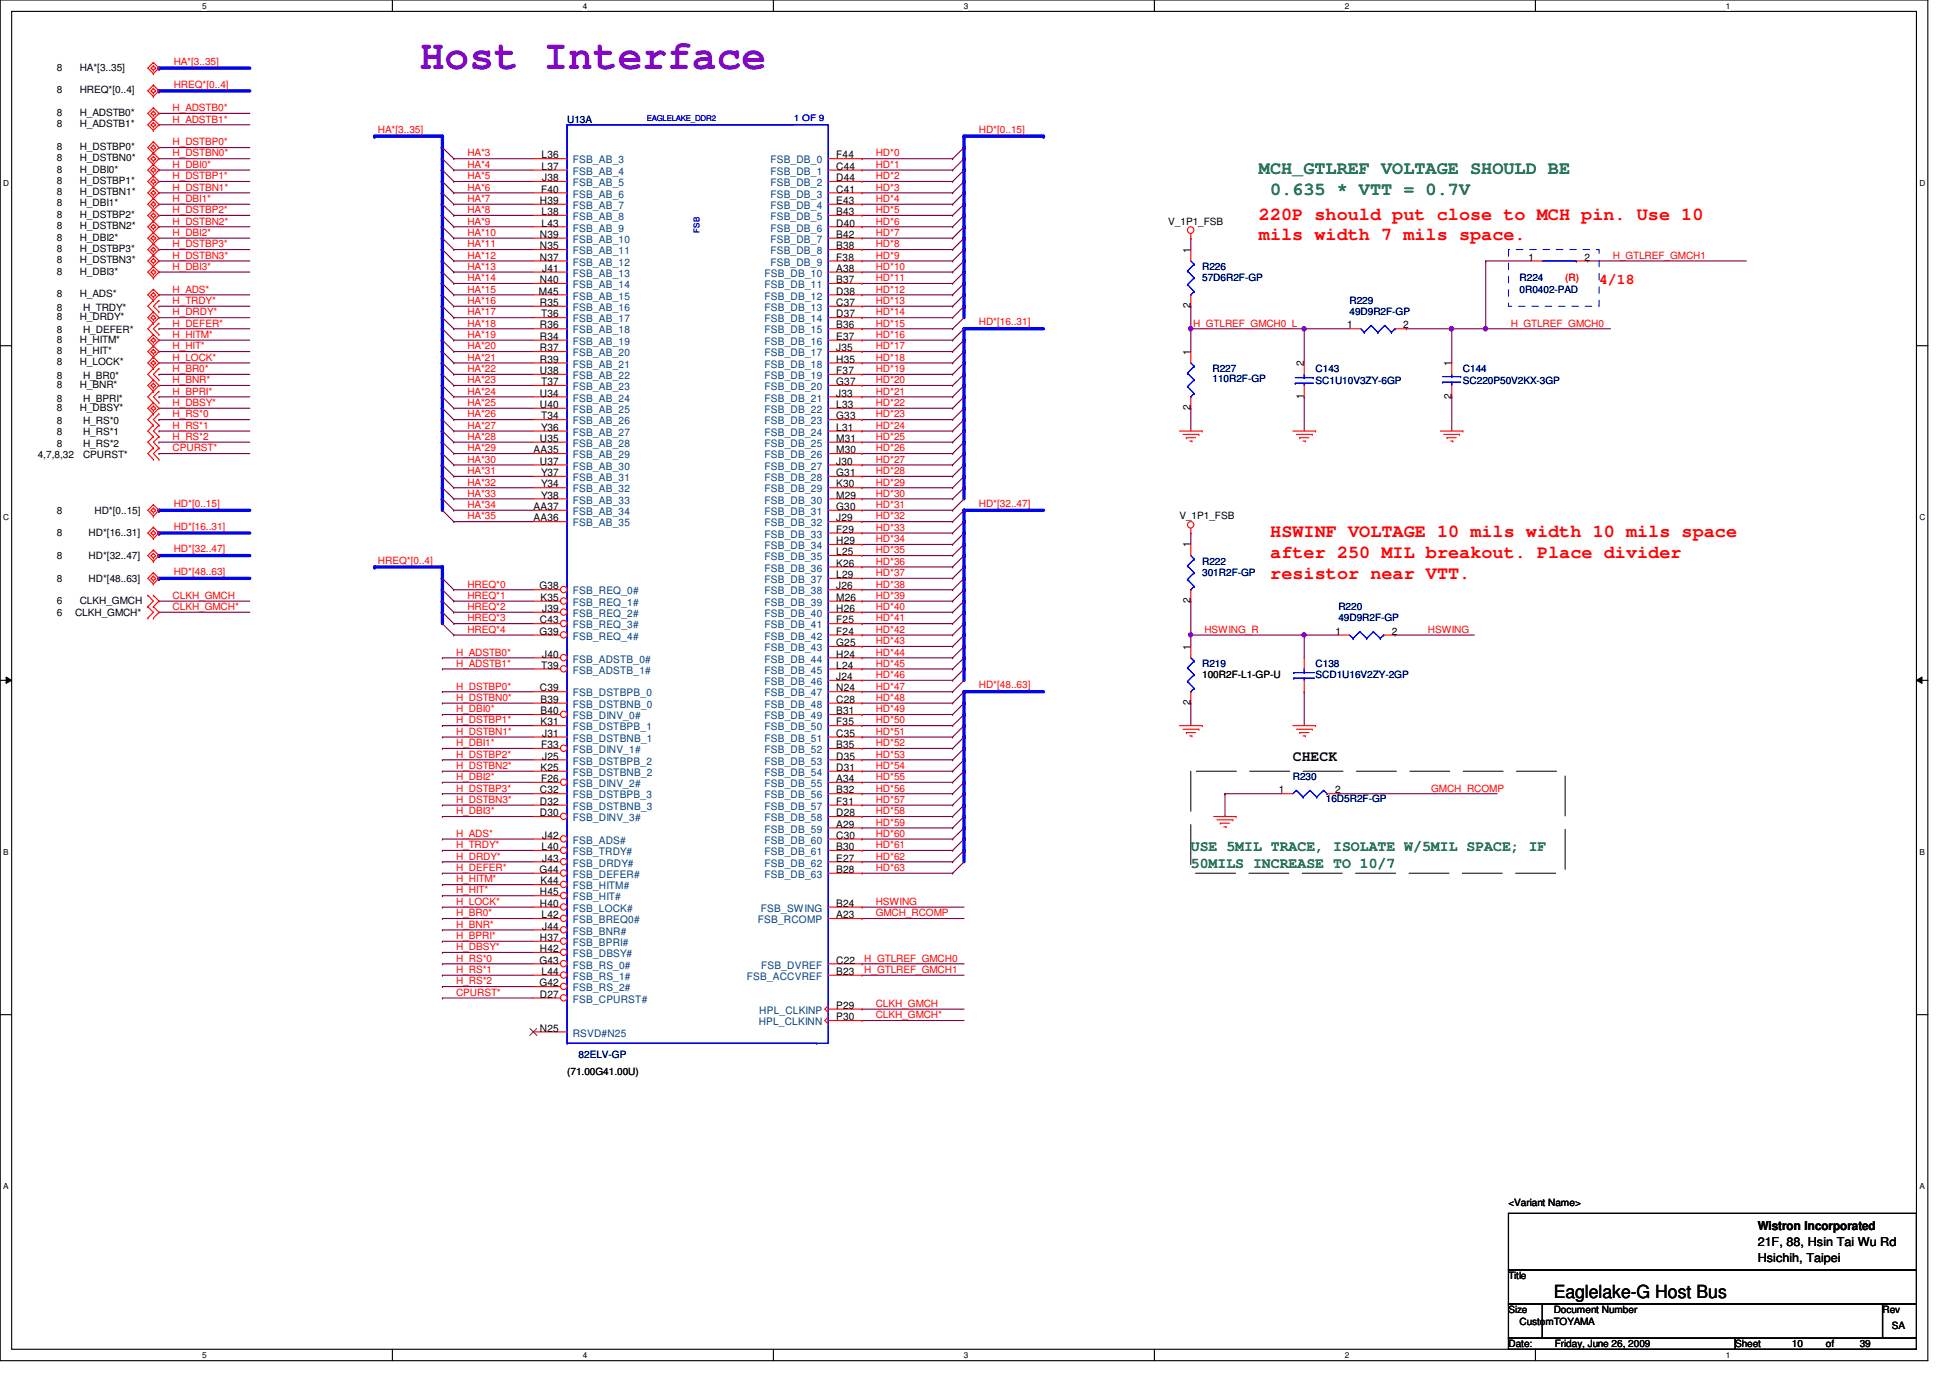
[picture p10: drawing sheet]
<svg xmlns="http://www.w3.org/2000/svg" width="297mm" height="210mm" viewBox="0 0 297 210" stroke-linecap="round" stroke-linejoin="round" font-family="sans-serif">
<defs><g id="words">
<text font-size="6.3" fill="#8000ff" x="64" y="10.5">Host Interface</text>
<g font-size="2.8" fill="#008000">
<text x="191.8" y="26.5">MCH_GTLREF VOLTAGE SHOULD BE</text>
<text x="193.5" y="29.7">0.635 * VTT = 0.7V</text>
</g>
<g font-size="2.8" fill="#f00">
<text x="191.8" y="33.4">220P should put close to MCH pin. Use 10</text>
<text x="191.8" y="36.6">mils width 7 mils space.</text>
<text x="193.5" y="81.8">HSWINF VOLTAGE 10 mils width 10 mils space</text>
<text x="193.5" y="85">after 250 MIL breakout. Place divider</text>
<text x="193.5" y="88.1">resistor near VTT.</text>
</g>
<text font-size="2.8" x="236.7" y="197.7">Eaglelake-G Host Bus</text>
<text font-size="2.2" fill="#f00" x="243.6" y="43.3">4/18</text>
<text font-size="2.2" x="196.9" y="115.9">CHECK</text>
<g font-size="2.2" fill="#008000">
<text x="181.4" y="129.7">USE 5MIL TRACE, ISOLATE W/5MIL SPACE; IF</text>
<text x="181.4" y="132.2">50MILS INCREASE TO 10/7</text>
</g>
<g font-size="1.9">
<text x="267.8" y="187.4">Wistron Incorporated</text>
<text x="267.8" y="189.8">21F, 88, Hsin Tai Wu Rd</text>
<text x="267.8" y="192.2">Hsichih, Taipei</text>
</g>
<g font-size="1.6">
<text x="82.4" y="29.3">F40</text>
<text x="82.5" y="25.9">L37</text>
<text x="82.5" y="24.1">L36</text>
<text x="82.6" y="27.6">J38</text>
<text x="127.4" y="29.3">C41</text>
<text x="127.4" y="27.6">D44</text>
<text x="127.4" y="25.9">C44</text>
<text x="127.4" y="24.1">F44</text>
<text x="82.3" y="31.1">H39</text>
<text x="82.5" y="34.5">L43</text>
<text x="82.5" y="32.8">L38</text>
<text x="127.4" y="34.5">D40</text>
<text x="127.4" y="32.8">B43</text>
<text x="127.4" y="31.1">E43</text>
<text x="82.3" y="39.7">N37</text>
<text x="82.3" y="38">N35</text>
<text x="82.3" y="36.2">N39</text>
<text x="82.6" y="41.4">J41</text>
<text x="127.4" y="38">B38</text>
<text x="127.4" y="36.2">B42</text>
<text x="127.4" y="41.4">A38</text>
<text x="127.4" y="39.7">F38</text>
<text x="181.4" y="38.5" transform="rotate(-90 181.4 38.5)">1</text>
<text x="232.8" y="39.7">1</text>
<text x="241.3" y="39.7">2</text>
<text x="82.1" y="44.9">M45</text>
<text x="82.3" y="46.6">R35</text>
<text x="82.3" y="43.1">N40</text>
<text x="127.4" y="46.6">C37</text>
<text x="127.4" y="44.9">D38</text>
<text x="127.4" y="43.1">B37</text>
<text x="181.4" y="47" transform="rotate(-90 181.4 47)">2</text>
<text x="82.3" y="53.5">R37</text>
<text x="82.3" y="51.8">R34</text>
<text x="82.3" y="50">R36</text>
<text x="82.4" y="48.3">T36</text>
<text x="127.4" y="53.5">J35</text>
<text x="127.4" y="51.8">E37</text>
<text x="127.4" y="50">B36</text>
<text x="127.4" y="48.3">D37</text>
<text x="205.2" y="50">1</text>
<text x="213.7" y="50">2</text>
<text x="82.3" y="57">U38</text>
<text x="82.3" y="55.2">R39</text>
<text x="82.4" y="58.7">T37</text>
<text x="127.4" y="58.7">G37</text>
<text x="127.4" y="57">F37</text>
<text x="127.4" y="55.2">H35</text>
<text x="181.4" y="54.1" transform="rotate(-90 181.4 54.1)">1</text>
<text x="198.6" y="55.8" transform="rotate(-90 198.6 55.8)">2</text>
<text x="221.1" y="55.8" transform="rotate(-90 221.1 55.8)">1</text>
<text x="82.3" y="62.1">U40</text>
<text x="82.3" y="60.4">U34</text>
<text x="82.4" y="65.6">Y36</text>
<text x="82.4" y="63.9">T34</text>
<text x="127.4" y="65.6">L31</text>
<text x="127.4" y="63.9">G33</text>
<text x="127.4" y="62.1">L33</text>
<text x="127.4" y="60.4">J33</text>
<text x="181.4" y="62.5" transform="rotate(-90 181.4 62.5)">2</text>
<text x="198.6" y="60.8" transform="rotate(-90 198.6 60.8)">1</text>
<text x="221.1" y="60.8" transform="rotate(-90 221.1 60.8)">2</text>
<text x="81.3" y="69">AA35</text>
<text x="82.3" y="67.3">U35</text>
<text x="82.3" y="70.8">U37</text>
<text x="127.4" y="70.8">J30</text>
<text x="127.4" y="69">M30</text>
<text x="127.4" y="67.3">M31</text>
<text x="81.3" y="77.7">AA37</text>
<text x="82.4" y="75.9">Y38</text>
<text x="82.4" y="74.3">Y34</text>
<text x="82.4" y="72.5">Y37</text>
<text x="127.4" y="77.7">G30</text>
<text x="127.4" y="75.9">M29</text>
<text x="127.4" y="74.3">K30</text>
<text x="127.4" y="72.5">G31</text>
<text x="81.3" y="79.4">AA36</text>
<text x="127.4" y="82.9">H29</text>
<text x="127.4" y="81.2">F29</text>
<text x="127.4" y="79.4">J29</text>
<text x="181.4" y="83.4" transform="rotate(-90 181.4 83.4)">1</text>
<text x="82.2" y="89.8">G38</text>
<text x="127.4" y="89.8">J26</text>
<text x="127.4" y="88.1">L29</text>
<text x="127.4" y="86.3">K26</text>
<text x="127.4" y="84.6">L25</text>
<text x="82.3" y="95">C43</text>
<text x="82.3" y="91.5">K35</text>
<text x="82.6" y="93.2">J39</text>
<text x="127.4" y="95">F25</text>
<text x="127.4" y="93.2">H26</text>
<text x="127.4" y="91.5">M26</text>
<text x="181.4" y="91.9" transform="rotate(-90 181.4 91.9)">2</text>
<text x="82.2" y="96.7">G39</text>
<text x="82.4" y="101.9">T39</text>
<text x="82.6" y="100.2">J40</text>
<text x="127.4" y="101.9">L24</text>
<text x="127.4" y="100.2">H24</text>
<text x="127.4" y="98.4">G25</text>
<text x="127.4" y="96.7">F24</text>
<text x="181.4" y="99" transform="rotate(-90 181.4 99)">1</text>
<text x="203.5" y="96.7">1</text>
<text x="212" y="96.7">2</text>
<text x="82.3" y="105.3">C39</text>
<text x="82.3" y="107.1">B39</text>
<text x="127.4" y="107.1">C28</text>
<text x="127.4" y="105.3">N24</text>
<text x="127.4" y="103.6">J24</text>
<text x="181.4" y="107.4" transform="rotate(-90 181.4 107.4)">2</text>
<text x="82.3" y="110.5">K31</text>
<text x="82.3" y="108.8">B40</text>
<text x="82.4" y="114">F33</text>
<text x="82.6" y="112.2">J31</text>
<text x="127.4" y="114">B35</text>
<text x="127.4" y="112.2">C35</text>
<text x="127.4" y="110.5">F35</text>
<text x="127.4" y="108.8">B31</text>
<text x="82.3" y="117.4">K25</text>
<text x="82.4" y="119.1">F26</text>
<text x="82.6" y="115.7">J25</text>
<text x="127.4" y="119.1">A34</text>
<text x="127.4" y="117.4">D31</text>
<text x="127.4" y="115.7">D35</text>
<text x="82.3" y="124.3">D30</text>
<text x="82.3" y="122.6">D32</text>
<text x="82.3" y="120.9">C32</text>
<text x="127.4" y="124.3">D28</text>
<text x="127.4" y="122.6">F31</text>
<text x="127.4" y="120.9">B32</text>
<text x="194.8" y="120.9">1</text>
<text x="203.4" y="120.9">2</text>
<text x="82.5" y="129.5">L40</text>
<text x="82.6" y="131.2">J43</text>
<text x="82.6" y="127.8">J42</text>
<text x="127.4" y="131.2">E27</text>
<text x="127.4" y="129.5">B30</text>
<text x="127.4" y="127.8">C30</text>
<text x="127.4" y="126.1">A29</text>
<text x="82.2" y="133">G44</text>
<text x="82.3" y="136.4">H45</text>
<text x="82.3" y="134.7">K44</text>
<text x="127.4" y="133">B28</text>
<text x="82.3" y="143.3">H37</text>
<text x="82.3" y="138.1">H40</text>
<text x="82.5" y="139.9">L42</text>
<text x="82.6" y="141.6">J44</text>
<text x="127.4" y="139.9">A23</text>
<text x="127.4" y="138.1">B24</text>
<text x="82.2" y="146.8">G43</text>
<text x="82.3" y="145">H42</text>
<text x="82.5" y="148.5">L44</text>
<text x="127.4" y="148.5">B23</text>
<text x="127.4" y="146.8">C22</text>
<text x="82.2" y="150.2">G42</text>
<text x="82.3" y="152">D27</text>
<text x="127.4" y="155.4">P30</text>
<text x="127.4" y="153.7">P29</text>
<text x="82.3" y="157.1">N25</text>
</g>
<g font-size="1.6" fill="#004080">
<text x="87.2" y="28.4">FSB_AB_5</text>
<text x="87.2" y="26.6">FSB_AB_4</text>
<text x="87.2" y="24.9">FSB_AB_3</text>
<text x="117.3" y="28.4">FSB_DB_2</text>
<text x="117.3" y="26.6">FSB_DB_1</text>
<text x="117.3" y="24.9">FSB_DB_0</text>
<text x="87.2" y="35.3">FSB_AB_9</text>
<text x="87.2" y="33.5">FSB_AB_8</text>
<text x="87.2" y="31.8">FSB_AB_7</text>
<text x="87.2" y="30.1">FSB_AB_6</text>
<text x="117.3" y="35.3">FSB_DB_6</text>
<text x="117.3" y="33.5">FSB_DB_5</text>
<text x="117.3" y="31.8">FSB_DB_4</text>
<text x="117.3" y="30.1">FSB_DB_3</text>
<text x="87.2" y="40.5">FSB_AB_12</text>
<text x="87.2" y="38.7">FSB_AB_11</text>
<text x="87.2" y="37">FSB_AB_10</text>
<text x="117.3" y="38.7">FSB_DB_8</text>
<text x="117.3" y="37">FSB_DB_7</text>
<text x="117.3" y="40.5">FSB_DB_9</text>
<text x="87.2" y="47.4">FSB_AB_16</text>
<text x="87.2" y="45.6">FSB_AB_15</text>
<text x="87.2" y="43.9">FSB_AB_14</text>
<text x="87.2" y="42.2">FSB_AB_13</text>
<text x="116.5" y="47.4">FSB_DB_13</text>
<text x="116.5" y="45.6">FSB_DB_12</text>
<text x="116.5" y="43.9">FSB_DB_11</text>
<text x="116.5" y="42.2">FSB_DB_10</text>
<text x="87.2" y="52.5">FSB_AB_19</text>
<text x="87.2" y="50.8">FSB_AB_18</text>
<text x="87.2" y="49.1">FSB_AB_17</text>
<text x="116.5" y="52.5">FSB_DB_16</text>
<text x="116.5" y="50.8">FSB_DB_15</text>
<text x="116.5" y="49.1">FSB_DB_14</text>
<text x="87.2" y="59.4">FSB_AB_23</text>
<text x="87.2" y="57.7">FSB_AB_22</text>
<text x="87.2" y="56">FSB_AB_21</text>
<text x="87.2" y="54.3">FSB_AB_20</text>
<text x="116.5" y="59.4">FSB_DB_20</text>
<text x="116.5" y="57.7">FSB_DB_19</text>
<text x="116.5" y="56">FSB_DB_18</text>
<text x="116.5" y="54.3">FSB_DB_17</text>
<text x="87.2" y="64.6">FSB_AB_26</text>
<text x="87.2" y="62.9">FSB_AB_25</text>
<text x="87.2" y="61.2">FSB_AB_24</text>
<text x="116.5" y="64.6">FSB_DB_23</text>
<text x="116.5" y="62.9">FSB_DB_22</text>
<text x="116.5" y="61.2">FSB_DB_21</text>
<text x="87.2" y="69.8">FSB_AB_29</text>
<text x="87.2" y="68.1">FSB_AB_28</text>
<text x="87.2" y="66.4">FSB_AB_27</text>
<text x="87.2" y="71.5">FSB_AB_30</text>
<text x="116.5" y="71.5">FSB_DB_27</text>
<text x="116.5" y="69.8">FSB_DB_26</text>
<text x="116.5" y="68.1">FSB_DB_25</text>
<text x="116.5" y="66.4">FSB_DB_24</text>
<text x="87.2" y="76.7">FSB_AB_33</text>
<text x="87.2" y="75">FSB_AB_32</text>
<text x="87.2" y="73.3">FSB_AB_31</text>
<text x="116.5" y="76.7">FSB_DB_30</text>
<text x="116.5" y="75">FSB_DB_29</text>
<text x="116.5" y="73.3">FSB_DB_28</text>
<text x="87.2" y="80.2">FSB_AB_35</text>
<text x="87.2" y="78.4">FSB_AB_34</text>
<text x="116.5" y="83.7">FSB_DB_34</text>
<text x="116.5" y="78.4">FSB_DB_31</text>
<text x="116.5" y="81.9">FSB_DB_33</text>
<text x="116.5" y="80.2">FSB_DB_32</text>
<text x="116.5" y="88.8">FSB_DB_37</text>
<text x="116.5" y="87.1">FSB_DB_36</text>
<text x="116.5" y="85.3">FSB_DB_35</text>
<text x="87.2" y="95.7">FSB_REQ_3#</text>
<text x="87.2" y="94">FSB_REQ_2#</text>
<text x="87.2" y="92.3">FSB_REQ_1#</text>
<text x="87.2" y="90.6">FSB_REQ_0#</text>
<text x="116.5" y="95.7">FSB_DB_41</text>
<text x="116.5" y="94">FSB_DB_40</text>
<text x="116.5" y="92.3">FSB_DB_39</text>
<text x="116.5" y="90.6">FSB_DB_38</text>
<text x="87.2" y="100.9">FSB_ADSTB_0#</text>
<text x="87.2" y="97.5">FSB_REQ_4#</text>
<text x="116.5" y="100.9">FSB_DB_44</text>
<text x="116.5" y="99.2">FSB_DB_43</text>
<text x="116.5" y="97.5">FSB_DB_42</text>
<text x="87.2" y="107.8">FSB_DSTBNB_0</text>
<text x="87.2" y="106.1">FSB_DSTBPB_0</text>
<text x="87.2" y="102.6">FSB_ADSTB_1#</text>
<text x="116.5" y="107.8">FSB_DB_48</text>
<text x="116.5" y="106.1">FSB_DB_47</text>
<text x="116.5" y="104.4">FSB_DB_46</text>
<text x="116.5" y="102.6">FSB_DB_45</text>
<text x="87.2" y="113">FSB_DSTBNB_1</text>
<text x="87.2" y="111.3">FSB_DSTBPB_1</text>
<text x="87.2" y="109.6">FSB_DINV_0#</text>
<text x="116.5" y="113">FSB_DB_51</text>
<text x="116.5" y="111.3">FSB_DB_50</text>
<text x="116.5" y="109.6">FSB_DB_49</text>
<text x="87.2" y="119.9">FSB_DINV_2#</text>
<text x="87.2" y="118.2">FSB_DSTBNB_2</text>
<text x="87.2" y="116.5">FSB_DSTBPB_2</text>
<text x="87.2" y="114.7">FSB_DINV_1#</text>
<text x="116.5" y="119.9">FSB_DB_55</text>
<text x="116.5" y="118.2">FSB_DB_54</text>
<text x="116.5" y="116.5">FSB_DB_53</text>
<text x="116.5" y="114.7">FSB_DB_52</text>
<text x="87.2" y="125.1">FSB_DINV_3#</text>
<text x="87.2" y="123.4">FSB_DSTBNB_3</text>
<text x="87.2" y="121.6">FSB_DSTBPB_3</text>
<text x="116.5" y="125.1">FSB_DB_58</text>
<text x="116.5" y="123.4">FSB_DB_57</text>
<text x="116.5" y="121.6">FSB_DB_56</text>
<text x="87.2" y="132">FSB_DRDY#</text>
<text x="87.2" y="130.3">FSB_TRDY#</text>
<text x="87.2" y="128.5">FSB_ADS#</text>
<text x="116.5" y="132">FSB_DB_62</text>
<text x="116.5" y="130.3">FSB_DB_61</text>
<text x="116.5" y="128.5">FSB_DB_60</text>
<text x="116.5" y="126.8">FSB_DB_59</text>
<text x="87.2" y="137.2">FSB_HIT#</text>
<text x="87.2" y="135.5">FSB_HITM#</text>
<text x="87.2" y="133.7">FSB_DEFER#</text>
<text x="116.5" y="133.7">FSB_DB_63</text>
<text x="87.2" y="142.4">FSB_BNR#</text>
<text x="87.2" y="140.6">FSB_BREQ0#</text>
<text x="87.2" y="138.9">FSB_LOCK#</text>
<text x="115.4" y="140.6">FSB_RCOMP</text>
<text x="115.9" y="138.9">FSB_SWING</text>
<text x="87.2" y="149.3">FSB_RS_1#</text>
<text x="87.2" y="147.5">FSB_RS_0#</text>
<text x="87.2" y="145.8">FSB_DBSY#</text>
<text x="87.2" y="144.1">FSB_BPRI#</text>
<text x="113.7" y="149.3">FSB_ACCVREF</text>
<text x="115.9" y="147.5">FSB_DVREF</text>
<text x="87.2" y="152.7">FSB_CPURST#</text>
<text x="87.2" y="151">FSB_RS_2#</text>
<text x="115.7" y="154.4">HPL_CLKINP</text>
<text x="87.2" y="157.9">RSVD#N25</text>
<text x="115.6" y="156.2">HPL_CLKINN</text>
</g>
<g font-size="1.5">
<text x="8.7" y="10.8">8</text>
<text x="12.1" y="10.8">HA*[3..35]</text>
<text x="8.7" y="14.2">8</text>
<text x="8.7" y="17.7">8</text>
<text x="12.1" y="14.2">HREQ*[0..4]</text>
<text x="12.1" y="17.7">H_ADSTB0*</text>
<text x="8.7" y="19.4">8</text>
<text x="8.7" y="22.8">8</text>
<text x="12.1" y="19.4">H_ADSTB1*</text>
<text x="12.1" y="22.8">H_DSTBP0*</text>
<text x="8.7" y="24.6">8</text>
<text x="8.7" y="26.3">8</text>
<text x="8.7" y="28">8</text>
<text x="8.7" y="29.7">8</text>
<text x="12.1" y="24.6">H_DSTBN0*</text>
<text x="12.1" y="26.3">H_DBI0*</text>
<text x="12.1" y="28">H_DSTBP1*</text>
<text x="12.1" y="29.7">H_DSTBN1*</text>
<text x="8.7" y="31.5">8</text>
<text x="8.7" y="34.9">8</text>
<text x="8.7" y="33.2">8</text>
<text x="12.1" y="31.5">H_DBI1*</text>
<text x="12.1" y="34.9">H_DSTBN2*</text>
<text x="12.1" y="33.2">H_DSTBP2*</text>
<text x="178" y="34.2">V_1P1_FSB</text>
<text x="8.7" y="36.7">8</text>
<text x="8.7" y="38.4">8</text>
<text x="8.7" y="40.1">8</text>
<text x="8.7" y="41.8">8</text>
<text x="12.1" y="36.7">H_DBI2*</text>
<text x="12.1" y="38.4">H_DSTBP3*</text>
<text x="12.1" y="40.1">H_DSTBN3*</text>
<text x="12.1" y="41.8">H_DBI3*</text>
<text x="8.7" y="45.3">8</text>
<text x="8.7" y="47.3">8</text>
<text x="12.1" y="45.3">H_ADS*</text>
<text x="12.7" y="47.3">H_TRDY*</text>
<text x="8.7" y="48.7">8</text>
<text x="8.7" y="53.9">8</text>
<text x="8.7" y="52.2">8</text>
<text x="8.7" y="50.8">8</text>
<text x="12.1" y="48.7">H_DRDY*</text>
<text x="12.1" y="53.9">H_HIT*</text>
<text x="12.1" y="52.2">H_HITM*</text>
<text x="12.7" y="50.8">H_DEFER*</text>
<text x="8.7" y="59.1">8</text>
<text x="8.7" y="55.6">8</text>
<text x="8.7" y="57.7">8</text>
<text x="12.1" y="59.1">H_BNR*</text>
<text x="12.1" y="55.6">H_LOCK*</text>
<text x="12.7" y="57.7">H_BR0*</text>
<text x="8.7" y="62.6">8</text>
<text x="8.7" y="61.2">8</text>
<text x="8.7" y="64.6">8</text>
<text x="12.1" y="62.6">H_DBSY*</text>
<text x="12.7" y="61.2">H_BPRI*</text>
<text x="12.7" y="64.6">H_RS*0</text>
<text x="5.8" y="69.8">4,7,8,32</text>
<text x="8.7" y="66.3">8</text>
<text x="8.7" y="68.1">8</text>
<text x="12.7" y="69.8">CPURST*</text>
<text x="12.7" y="66.3">H_RS*1</text>
<text x="12.7" y="68.1">H_RS*2</text>
<text x="8.7" y="81.7">8</text>
<text x="8.7" y="78.3">8</text>
<text x="13.5" y="81.7">HD*[16..31]</text>
<text x="14.4" y="78.3">HD*[0..15]</text>
<text x="179.7" y="79.1">V_1P1_FSB</text>
<text x="8.7" y="85.2">8</text>
<text x="8.7" y="88.6">8</text>
<text x="13.5" y="85.2">HD*[32..47]</text>
<text x="13.5" y="88.6">HD*[48..63]</text>
<text x="8.7" y="92.1">6</text>
<text x="8.7" y="93.8">6</text>
<text x="11.4" y="93.8">CLKH_GMCH*</text>
<text x="12.1" y="92.1">CLKH_GMCH</text>
<text x="183.1" y="103.3">100R2F-L1-GP-U</text>
<text x="86.4" y="163.7">(71.00G41.00U)</text>
<text x="229.8" y="183.6">&lt;Variant Name&gt;</text>
<text x="229.8" y="194.9">Title</text>
<text x="229.8" y="200">Size</text>
<text x="231.5" y="201.8">CustomTOYAMA</text>
<text x="236.7" y="200">Document Number</text>
<text x="286.8" y="200">Rev</text>
<text x="288.2" y="202.4">SA</text>
<text x="229.8" y="205.2">Date:</text>
<text x="236.9" y="205.2">Friday, June 26, 2009</text>
<text x="264.3" y="205.2">Sheet</text>
<text x="273" y="205.2">10</text>
<text x="278.1" y="205.2">of</text>
<text x="283.3" y="205.2">39</text>
</g>
<g font-size="1.5" fill="#f00">
<text x="26.5" y="9.9">HA*[3..35]</text>
<text x="26.3" y="16.9">H_ADSTB0*</text>
<text x="26.5" y="13.3">HREQ*[0..4]</text>
<text x="26.3" y="18.7">H_ADSTB1*</text>
<text x="26.3" y="22.1">H_DSTBP0*</text>
<text x="26.3" y="23.8">H_DSTBN0*</text>
<text x="57.6" y="20.2">HA*[3..35]</text>
<text x="71.2" y="23.8">HA*3</text>
<text x="133.4" y="23.8">HD*0</text>
<text x="149.1" y="20.2">HD*[0..15]</text>
<text x="26.3" y="25.6">H_DBI0*</text>
<text x="26.3" y="29">H_DSTBN1*</text>
<text x="26.3" y="27.3">H_DSTBP1*</text>
<text x="71.2" y="25.6">HA*4</text>
<text x="71.2" y="29">HA*6</text>
<text x="71.2" y="27.3">HA*5</text>
<text x="133.4" y="25.6">HD*1</text>
<text x="133.4" y="27.3">HD*2</text>
<text x="133.4" y="29">HD*3</text>
<text x="26.3" y="32.5">H_DSTBP2*</text>
<text x="26.3" y="34.2">H_DSTBN2*</text>
<text x="26.3" y="30.8">H_DBI1*</text>
<text x="26.3" y="35.9">H_DBI2*</text>
<text x="71.2" y="32.5">HA*8</text>
<text x="71.2" y="30.8">HA*7</text>
<text x="71.2" y="35.9">HA*10</text>
<text x="71.2" y="34.2">HA*9</text>
<text x="133.4" y="34.2">HD*6</text>
<text x="133.4" y="30.8">HD*4</text>
<text x="133.4" y="32.5">HD*5</text>
<text x="133.4" y="35.9">HD*7</text>
<text x="26.3" y="41.1">H_DBI3*</text>
<text x="26.3" y="37.7">H_DSTBP3*</text>
<text x="26.3" y="39.4">H_DSTBN3*</text>
<text x="71.2" y="41.1">HA*13</text>
<text x="71.2" y="37.7">HA*11</text>
<text x="71.2" y="39.4">HA*12</text>
<text x="133.4" y="41.1">HD*10</text>
<text x="133.4" y="39.4">HD*9</text>
<text x="133.4" y="37.7">HD*8</text>
<text x="245.7" y="39.4">H_GTLREF_GMCH1</text>
<text x="26.3" y="44.6">H_ADS*</text>
<text x="26.3" y="46.3">H_TRDY*</text>
<text x="71.2" y="42.8">HA*14</text>
<text x="71.2" y="46.3">HA*16</text>
<text x="71.2" y="44.6">HA*15</text>
<text x="133.4" y="46.3">HD*13</text>
<text x="133.4" y="44.6">HD*12</text>
<text x="133.4" y="42.8">HD*11</text>
<text x="238.4" y="42.8">(R)</text>
<text x="26.3" y="53.2">H_HIT*</text>
<text x="26.3" y="51.5">H_HITM*</text>
<text x="26.3" y="48">H_DRDY*</text>
<text x="26.3" y="49.7">H_DEFER*</text>
<text x="71.2" y="48">HA*17</text>
<text x="71.2" y="51.5">HA*19</text>
<text x="71.2" y="49.7">HA*18</text>
<text x="71.2" y="53.2">HA*20</text>
<text x="133.4" y="49.7">HD*15</text>
<text x="133.4" y="48">HD*14</text>
<text x="133.4" y="51.5">HD*16</text>
<text x="133.4" y="53.2">HD*17</text>
<text x="149.1" y="49.6">HD*[16..31]</text>
<text x="181.7" y="49.7">H_GTLREF_GMCH0_L</text>
<text x="230.1" y="49.7">H_GTLREF_GMCH0</text>
<text x="26.3" y="58.4">H_BNR*</text>
<text x="26.3" y="54.9">H_LOCK*</text>
<text x="26.3" y="56.7">H_BR0*</text>
<text x="71.2" y="54.9">HA*21</text>
<text x="71.2" y="56.7">HA*22</text>
<text x="71.2" y="58.4">HA*23</text>
<text x="133.4" y="54.9">HD*18</text>
<text x="133.4" y="58.4">HD*20</text>
<text x="133.4" y="56.7">HD*19</text>
<text x="26.3" y="60.1">H_BPRI*</text>
<text x="26.3" y="61.8">H_DBSY*</text>
<text x="26.3" y="63.6">H_RS*0</text>
<text x="26.3" y="65.3">H_RS*1</text>
<text x="71.2" y="60.1">HA*24</text>
<text x="71.2" y="63.6">HA*26</text>
<text x="71.2" y="65.3">HA*27</text>
<text x="71.2" y="61.8">HA*25</text>
<text x="133.4" y="63.6">HD*23</text>
<text x="133.4" y="60.1">HD*21</text>
<text x="133.4" y="61.8">HD*22</text>
<text x="133.4" y="65.3">HD*24</text>
<text x="26.3" y="68.7">CPURST*</text>
<text x="26.3" y="67">H_RS*2</text>
<text x="71.2" y="68.7">HA*29</text>
<text x="71.2" y="70.5">HA*30</text>
<text x="71.2" y="67">HA*28</text>
<text x="133.4" y="67">HD*25</text>
<text x="133.4" y="70.5">HD*27</text>
<text x="133.4" y="68.7">HD*26</text>
<text x="26.5" y="77.2">HD*[0..15]</text>
<text x="71.2" y="72.2">HA*31</text>
<text x="71.2" y="74">HA*32</text>
<text x="71.2" y="75.6">HA*33</text>
<text x="71.2" y="77.4">HA*34</text>
<text x="133.4" y="75.6">HD*30</text>
<text x="133.4" y="72.2">HD*28</text>
<text x="133.4" y="77.4">HD*31</text>
<text x="133.4" y="74">HD*29</text>
<text x="149.1" y="77.2">HD*[32..47]</text>
<text x="26.5" y="80.7">HD*[16..31]</text>
<text x="71.2" y="79.1">HA*35</text>
<text x="133.4" y="79.1">HD*32</text>
<text x="133.4" y="82.6">HD*34</text>
<text x="133.4" y="80.9">HD*33</text>
<text x="26.5" y="84.1">HD*[32..47]</text>
<text x="26.5" y="87.6">HD*[48..63]</text>
<text x="57.6" y="85.9">HREQ*[0..4]</text>
<text x="71.2" y="89.5">HREQ*0</text>
<text x="133.4" y="89.5">HD*38</text>
<text x="133.4" y="87.8">HD*37</text>
<text x="133.4" y="84.3">HD*35</text>
<text x="133.4" y="86">HD*36</text>
<text x="26.3" y="91.2">CLKH_GMCH</text>
<text x="26.3" y="92.9">CLKH_GMCH*</text>
<text x="71.2" y="91.2">HREQ*1</text>
<text x="71.2" y="94.7">HREQ*3</text>
<text x="71.2" y="92.9">HREQ*2</text>
<text x="133.4" y="91.2">HD*39</text>
<text x="133.4" y="92.9">HD*40</text>
<text x="133.4" y="94.7">HD*41</text>
<text x="69.5" y="99.9">H_ADSTB0*</text>
<text x="69.5" y="101.6">H_ADSTB1*</text>
<text x="71.2" y="96.4">HREQ*4</text>
<text x="133.4" y="99.9">HD*44</text>
<text x="133.4" y="98.1">HD*43</text>
<text x="133.4" y="101.6">HD*45</text>
<text x="133.4" y="96.4">HD*42</text>
<text x="183.5" y="96.4">HSWING_R</text>
<text x="217.5" y="96.4">HSWING</text>
<text x="69.5" y="105">H_DSTBP0*</text>
<text x="69.5" y="106.8">H_DSTBN0*</text>
<text x="133.4" y="106.8">HD*48</text>
<text x="133.4" y="105">HD*47</text>
<text x="133.4" y="103.3">HD*46</text>
<text x="149.1" y="104.9">HD*[48..63]</text>
<text x="69.5" y="108.5">H_DBI0*</text>
<text x="69.5" y="113.7">H_DBI1*</text>
<text x="69.5" y="111.9">H_DSTBN1*</text>
<text x="69.5" y="110.2">H_DSTBP1*</text>
<text x="133.4" y="110.2">HD*50</text>
<text x="133.4" y="113.7">HD*52</text>
<text x="133.4" y="111.9">HD*51</text>
<text x="133.4" y="108.5">HD*49</text>
<text x="69.5" y="117.1">H_DSTBN2*</text>
<text x="69.5" y="118.8">H_DBI2*</text>
<text x="69.5" y="115.4">H_DSTBP2*</text>
<text x="133.4" y="118.8">HD*55</text>
<text x="133.4" y="117.1">HD*54</text>
<text x="133.4" y="115.4">HD*53</text>
<text x="69.5" y="124">H_DBI3*</text>
<text x="69.5" y="120.6">H_DSTBP3*</text>
<text x="69.5" y="122.3">H_DSTBN3*</text>
<text x="133.4" y="124">HD*58</text>
<text x="133.4" y="120.6">HD*56</text>
<text x="133.4" y="125.8">HD*59</text>
<text x="133.4" y="122.3">HD*57</text>
<text x="218" y="120.6">GMCH_RCOMP</text>
<text x="69.5" y="127.5">H_ADS*</text>
<text x="69.5" y="130.9">H_DRDY*</text>
<text x="69.5" y="129.2">H_TRDY*</text>
<text x="133.4" y="129.2">HD*61</text>
<text x="133.4" y="127.5">HD*60</text>
<text x="133.4" y="130.9">HD*62</text>
<text x="69.5" y="136.1">H_HIT*</text>
<text x="69.5" y="134.4">H_HITM*</text>
<text x="69.5" y="137.8">H_LOCK*</text>
<text x="69.5" y="132.7">H_DEFER*</text>
<text x="133.4" y="137.8">HSWING</text>
<text x="133.4" y="132.7">HD*63</text>
<text x="69.5" y="141.3">H_BNR*</text>
<text x="69.5" y="143">H_BPRI*</text>
<text x="69.5" y="139.6">H_BR0*</text>
<text x="133.4" y="139.6">GMCH_RCOMP</text>
<text x="69.5" y="144.7">H_DBSY*</text>
<text x="69.5" y="146.5">H_RS*0</text>
<text x="69.5" y="148.2">H_RS*1</text>
<text x="69.5" y="149.9">H_RS*2</text>
<text x="131.7" y="146.5">H_GTLREF_GMCH0</text>
<text x="131.7" y="148.2">H_GTLREF_GMCH1</text>
<text x="69.5" y="151.7">CPURST*</text>
<text x="133.4" y="153.4">CLKH_GMCH</text>
<text x="133.4" y="155.1">CLKH_GMCH*</text>
</g>
<g font-size="1.5" fill="#000080">
<text x="86.4" y="18.7">U13A</text>
<text x="183.1" y="41.1">R226</text>
<text x="183.1" y="42.8">57D6R2F-GP</text>
<text x="205.6" y="46.3">R229</text>
<text x="231.5" y="42.8">R224</text>
<text x="231.5" y="44.6">0R0402-PAD</text>
<text x="205.6" y="48">49D9R2F-GP</text>
<text x="184.7" y="56.7">R227</text>
<text x="184.7" y="58.3">110R2F-GP</text>
<text x="200.4" y="56.7">C143</text>
<text x="200.4" y="58.4">SC1U10V3ZY-6GP</text>
<text x="222.8" y="56.7">C144</text>
<text x="222.8" y="58.4">SC220P50V2KX-3GP</text>
<text x="183.1" y="86">R222</text>
<text x="183.1" y="87.8">301R2F-GP</text>
<text x="203.9" y="93">R220</text>
<text x="203.9" y="94.7">49D9R2F-GP</text>
<text x="183.1" y="101.6">R219</text>
<text x="200.4" y="101.6">C138</text>
<text x="200.4" y="103.3">SCD1U16V2ZY-2GP</text>
<text x="196.9" y="118.9">R230</text>
<text x="202" y="122.1">16D5R2F-GP</text>
<text x="88.1" y="161.2">82ELV-GP</text>
</g>
<text font-size="1.4" fill="#00f" x="120.9" y="18.5">1 OF 9</text>
<g font-size="1.3">
<text x="30.8" y="1.4">5</text>
<text x="88.8" y="1.4">4</text>
<text x="146.8" y="1.4">3</text>
<text x="204.8" y="1.4">2</text>
<text x="262.9" y="1.4">1</text>
<text x=".5" y="28.3">D</text>
<text x="292.4" y="28.3">D</text>
<text x=".5" y="79.2">C</text>
<text x="292.4" y="79.2">C</text>
<text x=".5" y="130.2">B</text>
<text x="292.4" y="130.2">B</text>
<text x=".5" y="181.1">A</text>
<text x="292.4" y="181.1">A</text>
<text x="30.8" y="206.9">5</text>
<text x="88.8" y="206.9">4</text>
<text x="146.8" y="206.9">3</text>
<text x="204.8" y="206.9">2</text>
<text x="262.9" y="206.9">1</text>
</g>
<g font-size="1.2" fill="#00f">
<text x="98.5" y="18.4">EAGLELAKE_DDR2</text>
<text x="106.5" y="35.4" transform="rotate(-90 106.5 35.4)">FSB</text>
</g>
</g></defs>
<path d="M0 0h293.7v207.3h-293.7zM1.8 1.7h290.1v203.8h-290.1z" fill="none" stroke="#000" stroke-width=".17"/>
<g fill="#fff">
<path d="M30.8 .2h.6v1.4h-.6z"/>
<path d="M30.8 205.7h.6v1.4h-.6z"/>
</g>
<path d="M59.8 0v1.7M59.8 205.5v1.8" fill="none" stroke="#000" stroke-width=".17"/>
<g fill="#fff">
<path d="M88.8 .2h.6v1.4h-.6z"/>
<path d="M88.8 205.7h.6v1.4h-.6z"/>
</g>
<path d="M117.8 0v1.7M117.8 205.5v1.8" fill="none" stroke="#000" stroke-width=".17"/>
<g fill="#fff">
<path d="M146.8 .2h.7v1.4h-.7z"/>
<path d="M146.8 205.7h.7v1.4h-.7z"/>
</g>
<path d="M175.8 0v1.7M175.8 205.5v1.8" fill="none" stroke="#000" stroke-width=".17"/>
<g fill="#fff">
<path d="M204.8 .2h.7v1.4h-.7z"/>
<path d="M204.8 205.7h.7v1.4h-.7z"/>
</g>
<path d="M233.9 0v1.7M233.9 205.5v1.8" fill="none" stroke="#000" stroke-width=".17"/>
<g fill="#fff">
<path d="M262.9 .2h.7v1.4h-.7z"/>
<path d="M262.9 205.7h.7v1.4h-.7z"/>
<path d="M.5 27.2h.9v1.4h-.9z"/>
<path d="M292.4 27.2h.9v1.4h-.9z"/>
<path d="M.5 78.1h.9v1.4h-.9z"/>
<path d="M292.4 78.1h.9v1.4h-.9z"/>
</g>
<path d="M0 52.7h1.8M291.9 52.7h1.8" fill="none" stroke="#000" stroke-width=".17"/>
<g fill="#fff">
<path d="M.5 129.1h.8v1.4h-.8z"/>
<path d="M292.4 129.1h.8v1.4h-.8z"/>
</g>
<path d="M0 103.6h1.8M291.9 103.6h1.8" fill="none" stroke="#000" stroke-width=".17"/>
<path d="M.9 103.1l.9 .5-.9 .5zM291.9 103.6l.9-.5v1z" fill="#000"/>
<path d="M.9 103.1l.9 .5-.9 .5zM291.9 103.6l.9-.5v1z" fill="none" stroke="#000" stroke-width=".15"/>
<g fill="#fff">
<path d="M.5 180h.8v1.4h-.8z"/>
<path d="M292.4 180h.8v1.4h-.8z"/>
</g>
<path d="M0 154.6h1.8M291.9 154.6h1.8" fill="none" stroke="#000" stroke-width=".17"/>
<g fill="none" stroke="#800040" stroke-width=".17">
<path d="M69.1 91.6h.1M69.1 89.8h.1M69.1 95h.1M69.1 93.3h.1M69.1 96.7h.1M69.1 91.6h12.1M69.1 89.8h12.1M69.1 95h12.1M69.1 93.3h12.1M69.1 96.7h12.1M67.4 108.8h.1M67.4 117.5h.1"/>
<path d="M67.4 100.2h.1M67.4 101.9h.1M67.4 114h.1M67.4 108.8h13.8M67.4 117.5h13.8M67.4 100.2h13.8M67.4 101.9h13.8M67.4 114h13.8M67.4 124.4h.1M67.4 136.4h.1M67.4 134.7h.1M67.4 127.8h.1"/>
<path d="M67.4 120.9h.1M67.4 131.3h.1M67.4 138.2h.1M67.4 120.9h13.8M67.4 138.2h13.8M67.4 124.4h13.8M67.4 136.4h13.8M67.4 134.7h13.8M67.4 127.8h13.8M67.4 131.3h13.8M131.3 138.2h.1M131.3 139.9h.1"/>
<path d="M131.3 138.2h15.6M131.3 139.9h15.6M186.6 120.9h.1M186.6 120.9h8.6M186.6 120.9v3.5M203.9 120.9h.1M203.9 120.9h24.1M67.4 141.6h.1M67.4 143.4h.1M67.4 145.1h.1M67.4 152h.1M67.4 141.6h13.8"/>
<path d="M67.4 143.4h13.8M67.4 145.1h13.8M67.4 152h13.8M131.3 153.7h.1M131.3 155.4h.1M131.3 153.7h15.6M131.3 155.4h15.6"/>
</g>
<path d="M57.1 86.4h10.3" fill="none" stroke="#00f" stroke-width=".51"/>
<circle cx="57.1" cy="86.4" r=".25" fill="#00f"/>
<g fill="none" stroke="#800040" stroke-width=".17">
<path d="M67.4 112.3h.1M67.4 105.4h.1M67.4 110.5h.1M67.4 107.1h.1M67.4 119.2h.1M67.4 112.3h13.8M67.4 105.4h13.8M67.4 110.5h13.8M67.4 107.1h13.8M67.4 119.2h13.8M67.4 139.9h.1M67.4 133h.1"/>
<path d="M67.4 122.6h.1M67.4 129.5h.1M67.4 139.9h13.8M67.4 133h13.8M67.4 122.6h13.8M67.4 129.5h13.8M67.4 146.8h.1M67.4 148.5h.1M67.4 150.3h.1M67.4 146.8h13.8M67.4 148.5h13.8M67.4 150.3h13.8"/>
</g>
<path d="M67.4 88.1v1.7" fill="none" stroke="#00f" stroke-width=".51"/>
<circle cx="67.4" cy="88.1" r=".25" fill="#00f"/>
<path d="M181.4 81.2h.1M181.4 91.6h.1M181.4 96.7h.1M181.4 81.2v1.7M181.4 91.6v5.1M181.4 96.7h17.3M212.5 96.7h.1M212.5 96.7h12.1M181.4 107.1h.1M181.4 107.1v3.4M198.7 105.4h.1M198.7 105.4v5.1" fill="none" stroke="#800040" stroke-width=".17"/>
<circle cx="181.4" cy="96.7" r=".32" fill="#f0f"/>
<circle cx="181.4" cy="96.7" r=".32" fill="none" stroke="#f0f" stroke-width=".17"/>
<path d="M198.7 96.7h.1M198.7 96.7v3.5M198.7 96.7h5.2" fill="none" stroke="#800040" stroke-width=".17"/>
<circle cx="198.6" cy="96.7" r=".32" fill="#f0f"/>
<circle cx="198.6" cy="96.7" r=".32" fill="none" stroke="#f0f" stroke-width=".17"/>
<path d="M181.4 50.1h.1M181.4 50.1h17.3M181.4 96.7h.1M181.4 96.7v1.8" fill="none" stroke="#800040" stroke-width=".17"/>
<circle cx="181.4" cy="50.1" r=".33" fill="#f0f"/>
<circle cx="181.4" cy="50.1" r=".33" fill="none" stroke="#f0f" stroke-width=".17"/>
<path d="M226.3 50.1h.1M226.3 50.1h19M198.7 60.5h.1M198.7 60.5v5.2" fill="none" stroke="#800040" stroke-width=".17"/>
<circle cx="226.3" cy="50.1" r=".33" fill="#f0f"/>
<circle cx="226.3" cy="50.1" r=".33" fill="none" stroke="#f0f" stroke-width=".17"/>
<g fill="none" stroke="#800040" stroke-width=".17">
<path d="M181.4 36.3h.1M181.4 36.3v1.7M181.4 50.1h.1M181.4 46.7h.1M181.4 46.7v6.9M198.7 50.1h.1M198.7 50.1v5.2M221.1 50.1h.1M221.1 50.1v5.2M181.4 62.2h.1M181.4 62.2v3.5M221.1 60.5h.1"/>
<path d="M221.1 60.5v5.2"/>
</g>
<circle cx="198.6" cy="50.1" r=".33" fill="#f0f"/>
<circle cx="198.6" cy="50.1" r=".33" fill="none" stroke="#f0f" stroke-width=".17"/>
<g fill="none" stroke="#800040" stroke-width=".17">
<path d="M69.1 25.9h.1M69.1 32.8h.1M69.1 31.1h.1M69.1 36.3h.1M69.1 24.2h.1M69.1 29.4h.1M69.1 25.9h12.1M69.1 32.8h12.1M69.1 31.1h12.1M69.1 36.3h12.1M69.1 24.2h12.1M69.1 29.4h12.1"/>
<path d="M69.1 48.4h.1M69.1 55.3h.1M69.1 43.2h.1M69.1 46.7h.1M69.1 57h.1M69.1 51.8h.1M69.1 48.4h12.1M69.1 55.3h12.1M69.1 43.2h12.1M69.1 46.7h12.1M69.1 57h12.1M69.1 51.8h12.1"/>
<path d="M198.7 50.1h.1M198.7 50.1h6.9M214.2 50.1h.1M214.2 50.1h6.9M69.1 60.5h.1M69.1 72.6h.1M69.1 69.1h.1M69.1 70.8h.1M69.1 63.9h.1M69.1 60.5h12.1M69.1 72.6h12.1M69.1 69.1h12.1"/>
<path d="M69.1 70.8h12.1M69.1 63.9h12.1"/>
</g>
<path d="M67.4 46.7v1.7" fill="none" stroke="#00f" stroke-width=".51"/>
<circle cx="67.4" cy="46.7" r=".25" fill="#00f"/>
<path d="M57.1 20.7h10.3" fill="none" stroke="#00f" stroke-width=".51"/>
<circle cx="57.1" cy="20.7" r=".25" fill="#00f"/>
<path d="M69.1 27.6h.1M69.1 27.6h12.1M69.1 65.7h.1M69.1 65.7h12.1" fill="none" stroke="#800040" stroke-width=".17"/>
<path d="M67.4 31.1v1.7" fill="none" stroke="#00f" stroke-width=".51"/>
<circle cx="67.4" cy="31.1" r=".25" fill="#00f"/>
<g fill="none" stroke="#800040" stroke-width=".17">
<path d="M69.1 38h.1M69.1 34.5h.1M69.1 39.8h.1M69.1 38h12.1M69.1 34.5h12.1M69.1 39.8h12.1M131.3 25.9h.1M131.3 34.5h.1M131.3 31.1h.1M131.3 27.6h.1M131.3 32.8h.1M131.3 24.2h.1"/>
<path d="M131.3 29.4h.1M131.3 34.5h13.8M131.3 25.9h13.8M131.3 31.1h13.8M131.3 27.6h13.8M131.3 32.8h13.8M131.3 24.2h13.8M131.3 29.4h13.8M69.1 41.4h.1M69.1 44.9h.1M69.1 50.1h.1M69.1 53.6h.1"/>
<path d="M69.1 58.7h.1M69.1 41.4h12.1M69.1 44.9h12.1M69.1 50.1h12.1M69.1 53.6h12.1M69.1 58.7h12.1M131.3 46.7h.1M131.3 44.9h.1M131.3 41.4h.1M131.3 41.4h13.8M131.3 44.9h13.8M131.3 46.7h13.8"/>
<path d="M69.1 62.2h.1M69.1 67.4h.1M69.1 74.3h.1M69.1 76h.1M69.1 77.7h.1M69.1 79.5h.1M69.1 62.2h12.1M69.1 67.4h12.1M69.1 74.3h12.1M69.1 76h12.1M69.1 77.7h12.1M69.1 79.5h12.1"/>
</g>
<path d="M146.9 20.7h12.1" fill="none" stroke="#00f" stroke-width=".51"/>
<circle cx="159" cy="20.7" r=".25" fill="#00f"/>
<path d="M131.3 39.8h.1M131.3 36.3h.1M131.3 38h.1M131.3 39.8h13.8M131.3 36.3h13.8M131.3 38h13.8M131.3 50.1h.1M131.3 48.4h.1M131.3 43.2h.1M131.3 50.1h13.8M131.3 48.4h13.8M131.3 43.2h13.8" fill="none" stroke="#800040" stroke-width=".17"/>
<path d="M146.9 114v1.7" fill="none" stroke="#00f" stroke-width=".51"/>
<circle cx="146.9" cy="114" r=".25" fill="#00f"/>
<g fill="none" stroke="#800040" stroke-width=".17">
<path d="M131.3 79.5h.1M131.3 63.9h.1M131.3 76h.1M131.3 67.4h.1M131.3 79.5h13.8M131.3 63.9h13.8M131.3 76h13.8M131.3 67.4h13.8M131.3 89.8h.1M131.3 88.1h.1M131.3 98.5h.1M131.3 89.8h13.8"/>
<path d="M131.3 88.1h13.8M131.3 98.5h13.8M131.3 100.2h.1M131.3 119.2h.1M131.3 110.5h.1M131.3 114h.1M131.3 100.2h13.8M131.3 119.2h13.8M131.3 110.5h13.8M131.3 114h13.8M131.3 129.5h.1M131.3 124.4h.1"/>
<path d="M131.3 129.5h13.8M131.3 124.4h13.8"/>
</g>
<path d="M146.9 74.3v1.7" fill="none" stroke="#00f" stroke-width=".51"/>
<circle cx="146.9" cy="74.3" r=".25" fill="#00f"/>
<path d="M131.3 70.8h.1M131.3 70.8h13.8M131.3 91.6h.1M131.3 91.6h13.8M131.3 112.3h.1M131.3 101.9h.1M131.3 112.3h13.8M131.3 101.9h13.8M131.3 127.8h.1M131.3 127.8h13.8" fill="none" stroke="#800040" stroke-width=".17"/>
<path d="M146.9 50.1h12.1" fill="none" stroke="#00f" stroke-width=".51"/>
<circle cx="146.9" cy="50.1" r=".25" fill="#00f"/>
<path d="M131.3 55.3h.1M131.3 51.8h.1M131.3 55.3h13.8M131.3 51.8h13.8M131.3 60.5h.1M131.3 60.5h13.8M131.3 108.8h.1M131.3 107.1h.1M131.3 108.8h13.8M131.3 107.1h13.8M131.3 120.9h.1M131.3 120.9h13.8" fill="none" stroke="#800040" stroke-width=".17"/>
<path d="M146.9 77.7h12.1" fill="none" stroke="#00f" stroke-width=".51"/>
<circle cx="146.9" cy="77.7" r=".25" fill="#00f"/>
<path d="M131.3 82.9h.1M131.3 96.7h.1M131.3 93.3h.1M131.3 82.9h13.8M131.3 96.7h13.8M131.3 93.3h13.8M131.3 117.5h.1M131.3 105.4h.1M131.3 117.5h13.8M131.3 105.4h13.8M131.3 131.3h.1M131.3 131.3h13.8" fill="none" stroke="#800040" stroke-width=".17"/>
<path d="M146.9 105.4h12.1" fill="none" stroke="#00f" stroke-width=".51"/>
<circle cx="146.9" cy="105.4" r=".25" fill="#00f"/>
<path d="M131.3 58.7h.1M131.3 53.6h.1M131.3 58.7h13.8M131.3 53.6h13.8M131.3 72.6h.1M131.3 77.7h.1M131.3 72.6h13.8M131.3 77.7h13.8M131.3 84.6h.1M131.3 84.6h13.8M131.3 103.6h.1M131.3 103.6h13.8" fill="none" stroke="#800040" stroke-width=".17"/>
<path d="M146.9 51.8v1.8" fill="none" stroke="#00f" stroke-width=".51"/>
<circle cx="146.9" cy="51.8" r=".25" fill="#00f"/>
<g fill="none" stroke="#800040" stroke-width=".17">
<path d="M131.3 57h.1M131.3 57h13.8M131.3 62.2h.1M131.3 69.1h.1M131.3 65.7h.1M131.3 74.3h.1M131.3 62.2h13.8M131.3 69.1h13.8M131.3 65.7h13.8M131.3 74.3h13.8M131.3 95h.1M131.3 86.4h.1"/>
<path d="M131.3 81.2h.1M131.3 95h13.8M131.3 86.4h13.8M131.3 81.2h13.8M131.3 115.7h.1M131.3 115.7h13.8M131.3 126.1h.1M131.3 122.6h.1M131.3 133h.1M131.3 126.1h13.8M131.3 122.6h13.8M131.3 133h13.8"/>
</g>
<path d="M67.4 22.5v1.7" fill="none" stroke="#00f" stroke-width=".51"/>
<circle cx="67.4" cy="22.5" r=".25" fill="#00f"/>
<path d="M146.9 22.5v1.7" fill="none" stroke="#00f" stroke-width=".51"/>
<circle cx="146.9" cy="22.5" r=".25" fill="#00f"/>
<path d="M146.9 32.8v1.7" fill="none" stroke="#00f" stroke-width=".51"/>
<circle cx="146.9" cy="32.8" r=".25" fill="#00f"/>
<path d="M146.9 81.2v1.7" fill="none" stroke="#00f" stroke-width=".51"/>
<circle cx="146.9" cy="81.2" r=".25" fill="#00f"/>
<path d="M146.9 55.3v1.7" fill="none" stroke="#00f" stroke-width=".51"/>
<circle cx="146.9" cy="55.3" r=".25" fill="#00f"/>
<path d="M67.4 93.3v1.7" fill="none" stroke="#00f" stroke-width=".51"/>
<circle cx="67.4" cy="93.3" r=".25" fill="#00f"/>
<path d="M67.4 43.2v1.7" fill="none" stroke="#00f" stroke-width=".51"/>
<circle cx="67.4" cy="43.2" r=".25" fill="#00f"/>
<path d="M67.4 60.5v1.7" fill="none" stroke="#00f" stroke-width=".51"/>
<circle cx="67.4" cy="60.5" r=".25" fill="#00f"/>
<path d="M67.4 57v1.7" fill="none" stroke="#00f" stroke-width=".51"/>
<circle cx="67.4" cy="57" r=".25" fill="#00f"/>
<path d="M67.4 27.6v1.8" fill="none" stroke="#00f" stroke-width=".51"/>
<circle cx="67.4" cy="27.6" r=".25" fill="#00f"/>
<path d="M67.4 34.5v1.8" fill="none" stroke="#00f" stroke-width=".51"/>
<circle cx="67.4" cy="34.5" r=".25" fill="#00f"/>
<path d="M67.4 69.1v1.7" fill="none" stroke="#00f" stroke-width=".51"/>
<circle cx="67.4" cy="69.1" r=".25" fill="#00f"/>
<path d="M67.4 76v1.7" fill="none" stroke="#00f" stroke-width=".51"/>
<circle cx="67.4" cy="76" r=".25" fill="#00f"/>
<path d="M146.9 29.4v1.7" fill="none" stroke="#00f" stroke-width=".51"/>
<circle cx="146.9" cy="29.4" r=".25" fill="#00f"/>
<path d="M146.9 46.7v1.7" fill="none" stroke="#00f" stroke-width=".51"/>
<circle cx="146.9" cy="46.7" r=".25" fill="#00f"/>
<path d="M146.9 41.4v1.8" fill="none" stroke="#00f" stroke-width=".51"/>
<circle cx="146.9" cy="41.4" r=".25" fill="#00f"/>
<path d="M146.9 119.2v1.7" fill="none" stroke="#00f" stroke-width=".51"/>
<circle cx="146.9" cy="119.2" r=".25" fill="#00f"/>
<path d="M146.9 86.4v1.7" fill="none" stroke="#00f" stroke-width=".51"/>
<circle cx="146.9" cy="86.4" r=".25" fill="#00f"/>
<path d="M146.9 96.7v1.8" fill="none" stroke="#00f" stroke-width=".51"/>
<circle cx="146.9" cy="96.7" r=".25" fill="#00f"/>
<path d="M146.9 101.9v1.7" fill="none" stroke="#00f" stroke-width=".51"/>
<circle cx="146.9" cy="101.9" r=".25" fill="#00f"/>
<path d="M146.9 58.7v1.8" fill="none" stroke="#00f" stroke-width=".51"/>
<circle cx="146.9" cy="58.7" r=".25" fill="#00f"/>
<path d="M146.9 65.7v1.7" fill="none" stroke="#00f" stroke-width=".51"/>
<circle cx="146.9" cy="65.7" r=".25" fill="#00f"/>
<path d="M146.9 70.8v1.8" fill="none" stroke="#00f" stroke-width=".51"/>
<circle cx="146.9" cy="70.8" r=".25" fill="#00f"/>
<path d="M146.9 126.1v1.7" fill="none" stroke="#00f" stroke-width=".51"/>
<circle cx="146.9" cy="126.1" r=".25" fill="#00f"/>
<path d="M146.9 129.5v1.8" fill="none" stroke="#00f" stroke-width=".51"/>
<circle cx="146.9" cy="129.5" r=".25" fill="#00f"/>
<path d="M146.9 110.5v1.8" fill="none" stroke="#00f" stroke-width=".51"/>
<circle cx="146.9" cy="110.5" r=".25" fill="#00f"/>
<path d="M226.3 39.8h.1M226.3 39.8v10.3h-5.2M221.1 50.1h.1M131.3 146.8h.1M131.3 148.5h.1M131.3 146.8h15.6M131.3 148.5h15.6" fill="none" stroke="#800040" stroke-width=".17"/>
<circle cx="221.1" cy="50.1" r=".34" fill="#f0f"/>
<circle cx="221.1" cy="50.1" r=".34" fill="none" stroke="#f0f" stroke-width=".17"/>
<path d="M226.3 39.8h.1M226.3 39.8h6.9M241.8 39.8h.1M241.8 39.8h24.2M67.4 115.7h.1M67.4 115.7h13.8" fill="none" stroke="#800040" stroke-width=".17"/>
<path d="M67.4 89.8v1.8" fill="none" stroke="#00f" stroke-width=".51"/>
<circle cx="67.4" cy="89.8" r=".25" fill="#00f"/>
<path d="M67.4 91.6v1.7" fill="none" stroke="#00f" stroke-width=".51"/>
<circle cx="67.4" cy="91.6" r=".25" fill="#00f"/>
<path d="M67.4 86.4v1.7" fill="none" stroke="#00f" stroke-width=".51"/>
<circle cx="67.4" cy="86.4" r=".25" fill="#00f"/>
<path d="M67.4 44.9v1.8" fill="none" stroke="#00f" stroke-width=".51"/>
<circle cx="67.4" cy="44.9" r=".25" fill="#00f"/>
<path d="M67.4 20.7v1.8" fill="none" stroke="#00f" stroke-width=".51"/>
<circle cx="67.4" cy="20.7" r=".25" fill="#00f"/>
<path d="M67.4 38v1.8" fill="none" stroke="#00f" stroke-width=".51"/>
<circle cx="67.4" cy="38" r=".25" fill="#00f"/>
<path d="M67.4 36.3v1.7" fill="none" stroke="#00f" stroke-width=".51"/>
<circle cx="67.4" cy="36.3" r=".25" fill="#00f"/>
<path d="M67.4 41.4v1.8" fill="none" stroke="#00f" stroke-width=".51"/>
<circle cx="67.4" cy="41.4" r=".25" fill="#00f"/>
<path d="M67.4 39.8v1.6" fill="none" stroke="#00f" stroke-width=".51"/>
<circle cx="67.4" cy="39.8" r=".25" fill="#00f"/>
<path d="M67.4 58.7v1.8" fill="none" stroke="#00f" stroke-width=".51"/>
<circle cx="67.4" cy="58.7" r=".25" fill="#00f"/>
<path d="M67.4 24.2v1.7" fill="none" stroke="#00f" stroke-width=".51"/>
<circle cx="67.4" cy="24.2" r=".25" fill="#00f"/>
<path d="M67.4 25.9v1.7" fill="none" stroke="#00f" stroke-width=".51"/>
<circle cx="67.4" cy="25.9" r=".25" fill="#00f"/>
<path d="M67.4 29.4v1.7" fill="none" stroke="#00f" stroke-width=".51"/>
<circle cx="67.4" cy="29.4" r=".25" fill="#00f"/>
<path d="M67.4 32.8v1.7" fill="none" stroke="#00f" stroke-width=".51"/>
<circle cx="67.4" cy="32.8" r=".25" fill="#00f"/>
<path d="M67.4 50.1v1.7" fill="none" stroke="#00f" stroke-width=".51"/>
<circle cx="67.4" cy="50.1" r=".25" fill="#00f"/>
<path d="M67.4 48.4v1.7" fill="none" stroke="#00f" stroke-width=".51"/>
<circle cx="67.4" cy="48.4" r=".25" fill="#00f"/>
<path d="M67.4 51.8v1.8" fill="none" stroke="#00f" stroke-width=".51"/>
<circle cx="67.4" cy="51.8" r=".25" fill="#00f"/>
<path d="M67.4 55.3v1.7" fill="none" stroke="#00f" stroke-width=".51"/>
<circle cx="67.4" cy="55.3" r=".25" fill="#00f"/>
<path d="M67.4 53.6v1.7" fill="none" stroke="#00f" stroke-width=".51"/>
<circle cx="67.4" cy="53.6" r=".25" fill="#00f"/>
<path d="M67.4 63.9v1.8" fill="none" stroke="#00f" stroke-width=".51"/>
<circle cx="67.4" cy="63.9" r=".25" fill="#00f"/>
<path d="M67.4 62.2v1.7" fill="none" stroke="#00f" stroke-width=".51"/>
<circle cx="67.4" cy="62.2" r=".25" fill="#00f"/>
<path d="M67.4 67.4v1.7" fill="none" stroke="#00f" stroke-width=".51"/>
<circle cx="67.4" cy="67.4" r=".25" fill="#00f"/>
<path d="M67.4 65.7v1.7" fill="none" stroke="#00f" stroke-width=".51"/>
<circle cx="67.4" cy="65.7" r=".25" fill="#00f"/>
<path d="M67.4 72.6v1.7" fill="none" stroke="#00f" stroke-width=".51"/>
<circle cx="67.4" cy="72.6" r=".25" fill="#00f"/>
<path d="M67.4 70.8v1.8" fill="none" stroke="#00f" stroke-width=".51"/>
<circle cx="67.4" cy="70.8" r=".25" fill="#00f"/>
<path d="M67.4 74.3v1.7" fill="none" stroke="#00f" stroke-width=".51"/>
<circle cx="67.4" cy="74.3" r=".25" fill="#00f"/>
<path d="M146.9 20.7v1.8" fill="none" stroke="#00f" stroke-width=".51"/>
<circle cx="146.9" cy="20.7" r=".25" fill="#00f"/>
<path d="M146.9 24.2v1.7" fill="none" stroke="#00f" stroke-width=".51"/>
<circle cx="146.9" cy="24.2" r=".25" fill="#00f"/>
<path d="M146.9 25.9v1.7" fill="none" stroke="#00f" stroke-width=".51"/>
<circle cx="146.9" cy="25.9" r=".25" fill="#00f"/>
<path d="M146.9 27.6v1.8" fill="none" stroke="#00f" stroke-width=".51"/>
<circle cx="146.9" cy="27.6" r=".25" fill="#00f"/>
<path d="M146.9 34.5v1.8" fill="none" stroke="#00f" stroke-width=".51"/>
<circle cx="146.9" cy="34.5" r=".25" fill="#00f"/>
<path d="M146.9 38v1.8" fill="none" stroke="#00f" stroke-width=".51"/>
<circle cx="146.9" cy="38" r=".25" fill="#00f"/>
<path d="M146.9 36.3v1.7" fill="none" stroke="#00f" stroke-width=".51"/>
<circle cx="146.9" cy="36.3" r=".25" fill="#00f"/>
<path d="M146.9 39.8v1.6" fill="none" stroke="#00f" stroke-width=".51"/>
<circle cx="146.9" cy="39.8" r=".25" fill="#00f"/>
<path d="M146.9 31.1v1.7" fill="none" stroke="#00f" stroke-width=".51"/>
<circle cx="146.9" cy="31.1" r=".25" fill="#00f"/>
<path d="M146.9 43.2v1.7" fill="none" stroke="#00f" stroke-width=".51"/>
<circle cx="146.9" cy="43.2" r=".25" fill="#00f"/>
<path d="M146.9 44.9v1.8" fill="none" stroke="#00f" stroke-width=".51"/>
<circle cx="146.9" cy="44.9" r=".25" fill="#00f"/>
<path d="M146.9 115.7v1.8" fill="none" stroke="#00f" stroke-width=".51"/>
<circle cx="146.9" cy="115.7" r=".25" fill="#00f"/>
<path d="M146.9 117.5v1.7" fill="none" stroke="#00f" stroke-width=".51"/>
<circle cx="146.9" cy="117.5" r=".25" fill="#00f"/>
<path d="M146.9 89.8v1.8" fill="none" stroke="#00f" stroke-width=".51"/>
<circle cx="146.9" cy="89.8" r=".25" fill="#00f"/>
<path d="M146.9 88.1v1.7" fill="none" stroke="#00f" stroke-width=".51"/>
<circle cx="146.9" cy="88.1" r=".25" fill="#00f"/>
<path d="M146.9 93.3v1.7" fill="none" stroke="#00f" stroke-width=".51"/>
<circle cx="146.9" cy="93.3" r=".25" fill="#00f"/>
<path d="M146.9 91.6v1.7" fill="none" stroke="#00f" stroke-width=".51"/>
<circle cx="146.9" cy="91.6" r=".25" fill="#00f"/>
<path d="M146.9 95v1.7" fill="none" stroke="#00f" stroke-width=".51"/>
<circle cx="146.9" cy="95" r=".25" fill="#00f"/>
<path d="M146.9 72.6v1.7" fill="none" stroke="#00f" stroke-width=".51"/>
<circle cx="146.9" cy="72.6" r=".25" fill="#00f"/>
<path d="M146.9 84.6v1.8" fill="none" stroke="#00f" stroke-width=".51"/>
<circle cx="146.9" cy="84.6" r=".25" fill="#00f"/>
<path d="M146.9 82.9v1.7" fill="none" stroke="#00f" stroke-width=".51"/>
<circle cx="146.9" cy="82.9" r=".25" fill="#00f"/>
<path d="M146.9 100.2v1.7" fill="none" stroke="#00f" stroke-width=".51"/>
<circle cx="146.9" cy="100.2" r=".25" fill="#00f"/>
<path d="M146.9 98.5v1.7" fill="none" stroke="#00f" stroke-width=".51"/>
<circle cx="146.9" cy="98.5" r=".25" fill="#00f"/>
<path d="M146.9 60.5v1.7" fill="none" stroke="#00f" stroke-width=".51"/>
<circle cx="146.9" cy="60.5" r=".25" fill="#00f"/>
<path d="M146.9 63.9v1.8" fill="none" stroke="#00f" stroke-width=".51"/>
<circle cx="146.9" cy="63.9" r=".25" fill="#00f"/>
<path d="M146.9 62.2v1.7" fill="none" stroke="#00f" stroke-width=".51"/>
<circle cx="146.9" cy="62.2" r=".25" fill="#00f"/>
<path d="M146.9 79.5v1.7" fill="none" stroke="#00f" stroke-width=".51"/>
<circle cx="146.9" cy="79.5" r=".25" fill="#00f"/>
<path d="M146.9 77.7v1.8" fill="none" stroke="#00f" stroke-width=".51"/>
<circle cx="146.9" cy="77.7" r=".25" fill="#00f"/>
<path d="M146.9 67.4v1.7" fill="none" stroke="#00f" stroke-width=".51"/>
<circle cx="146.9" cy="67.4" r=".25" fill="#00f"/>
<path d="M146.9 69.1v1.7" fill="none" stroke="#00f" stroke-width=".51"/>
<circle cx="146.9" cy="69.1" r=".25" fill="#00f"/>
<path d="M146.9 122.6v1.8" fill="none" stroke="#00f" stroke-width=".51"/>
<circle cx="146.9" cy="122.6" r=".25" fill="#00f"/>
<path d="M146.9 120.9v1.7" fill="none" stroke="#00f" stroke-width=".51"/>
<circle cx="146.9" cy="120.9" r=".25" fill="#00f"/>
<path d="M146.9 124.4v1.7" fill="none" stroke="#00f" stroke-width=".51"/>
<circle cx="146.9" cy="124.4" r=".25" fill="#00f"/>
<path d="M146.9 127.8v1.7" fill="none" stroke="#00f" stroke-width=".51"/>
<circle cx="146.9" cy="127.8" r=".25" fill="#00f"/>
<path d="M146.9 112.3v1.7" fill="none" stroke="#00f" stroke-width=".51"/>
<circle cx="146.9" cy="112.3" r=".25" fill="#00f"/>
<path d="M146.9 105.4v1.7" fill="none" stroke="#00f" stroke-width=".51"/>
<circle cx="146.9" cy="105.4" r=".25" fill="#00f"/>
<path d="M146.9 108.8v1.7" fill="none" stroke="#00f" stroke-width=".51"/>
<circle cx="146.9" cy="108.8" r=".25" fill="#00f"/>
<path d="M146.9 107.1v1.7" fill="none" stroke="#00f" stroke-width=".51"/>
<circle cx="146.9" cy="107.1" r=".25" fill="#00f"/>
<path d="M146.9 53.6v1.7" fill="none" stroke="#00f" stroke-width=".51"/>
<circle cx="146.9" cy="53.6" r=".25" fill="#00f"/>
<path d="M146.9 57v1.7" fill="none" stroke="#00f" stroke-width=".51"/>
<circle cx="146.9" cy="57" r=".25" fill="#00f"/>
<path d="M146.9 50.1v1.7" fill="none" stroke="#00f" stroke-width=".51"/>
<circle cx="146.9" cy="50.1" r=".25" fill="#00f"/>
<path d="M24.2 13.8h13.9" fill="none" stroke="#00f" stroke-width=".51"/>
<circle cx="24.2" cy="13.8" r=".25" fill="#00f"/>
<path d="M24.2 10.4h13.9" fill="none" stroke="#00f" stroke-width=".51"/>
<circle cx="24.2" cy="10.4" r=".25" fill="#00f"/>
<g fill="none" stroke="#800040" stroke-width=".17">
<path d="M24.2 17.3h.1M24.2 19h.1M24.2 17.3h13.9M24.2 19h13.9M24.2 32.8h.1M24.2 25.9h.1M24.2 34.5h.1M24.2 38h.1M24.2 31.1h.1M24.2 29.4h.1M24.2 22.5h.1M24.2 27.6h.1"/>
<path d="M24.2 24.2h.1M24.2 39.8h.1M24.2 36.3h.1M24.2 32.8h13.9M24.2 25.9h13.9M24.2 34.5h13.9M24.2 38h13.9M24.2 31.1h13.9M24.2 29.4h13.9M24.2 22.5h13.9M24.2 27.6h13.9M24.2 24.2h13.9"/>
<path d="M24.2 39.8h13.9M24.2 36.3h13.9M24.2 41.4h.1M24.2 53.6h.1M24.2 58.7h.1M24.2 51.8h.1M24.2 44.9h.1M24.2 48.4h.1M24.2 55.3h.1M24.2 57h.1M24.2 50.1h.1M24.2 46.7h.1"/>
<path d="M24.2 41.4h13.9M24.2 53.6h13.9M24.2 58.7h13.9M24.2 51.8h13.9M24.2 44.9h13.9M24.2 48.4h13.9M24.2 55.3h13.9M24.2 57h13.9M24.2 50.1h13.9M24.2 46.7h13.9M24.2 60.5h.1M24.2 62.2h.1"/>
<path d="M24.2 69.1h.1M24.2 63.9h.1M24.2 65.7h.1M24.2 67.4h.1M24.2 60.5h13.9M24.2 62.2h13.9M24.2 69.1h13.9M24.2 63.9h13.9M24.2 65.7h13.9M24.2 67.4h13.9"/>
</g>
<path d="M24.2 77.7h13.9" fill="none" stroke="#00f" stroke-width=".51"/>
<circle cx="24.2" cy="77.7" r=".25" fill="#00f"/>
<path d="M24.2 81.2h13.9" fill="none" stroke="#00f" stroke-width=".51"/>
<circle cx="24.2" cy="81.2" r=".25" fill="#00f"/>
<path d="M24.2 84.6h13.9" fill="none" stroke="#00f" stroke-width=".51"/>
<circle cx="24.2" cy="84.6" r=".25" fill="#00f"/>
<path d="M24.2 88.1h13.9" fill="none" stroke="#00f" stroke-width=".51"/>
<circle cx="24.2" cy="88.1" r=".25" fill="#00f"/>
<g fill="none" stroke="#800040" stroke-width=".17">
<path d="M67.4 22.5h.1M67.4 29.4h.1M67.4 34.5h.1M67.4 32.8h.1M67.4 39.8h.1M67.4 31.1h.1M67.4 24.2h.1M67.4 36.3h.1M67.4 27.6h.1M67.4 25.9h.1M67.4 38h.1M67.4 22.5l1.7 1.7"/>
<path d="M67.4 29.4l1.7 1.7M67.4 34.5l1.7 1.8M67.4 32.8l1.7 1.7M67.4 39.8l1.7 1.6M67.4 31.1l1.7 1.7M67.4 24.2l1.7 1.7M67.4 36.3l1.7 1.7M67.4 27.6l1.7 1.8M67.4 25.9l1.7 1.7M67.4 38l1.7 1.8M145.1 24.2h.1M145.1 29.4h.1"/>
<path d="M145.1 31.1h.1M145.1 27.6h.1M145.1 34.5h.1M145.1 36.3h.1M145.1 25.9h.1M145.1 32.8h.1M145.1 38h.1M145.1 39.8h.1M146.9 22.5l-1.8 1.7M146.9 27.6l-1.8 1.8M146.9 29.4l-1.8 1.7M146.9 25.9l-1.8 1.7"/>
<path d="M146.9 32.8l-1.8 1.7M146.9 34.5l-1.8 1.8M146.9 24.2l-1.8 1.7M146.9 31.1l-1.8 1.7M146.9 36.3l-1.8 1.7M146.9 39.8l-1.8 1.6M146.9 38l-1.8 1.8M67.4 46.7h.1M67.4 44.9h.1M67.4 50.1h.1M67.4 48.4h.1M67.4 55.3h.1"/>
<path d="M67.4 53.6h.1M67.4 57h.1M67.4 41.4h.1M67.4 58.7h.1M67.4 51.8h.1M67.4 43.2h.1M67.4 46.7l1.7 1.7M67.4 44.9l1.7 1.8M67.4 50.1l1.7 1.7M67.4 48.4l1.7 1.7M67.4 55.3l1.7 1.7M67.4 53.6l1.7 1.7"/>
<path d="M67.4 57l1.7 1.7M67.4 41.4l1.7 1.8M67.4 58.7l1.7 1.8M67.4 51.8l1.7 1.8M67.4 43.2l1.7 1.7M145.1 43.2h.1M145.1 48.4h.1M145.1 46.7h.1M145.1 44.9h.1M145.1 50.1h.1M145.1 41.4h.1M145.1 58.7h.1"/>
<path d="M145.1 55.3h.1M145.1 51.8h.1M145.1 57h.1M145.1 53.6h.1M146.9 41.4l-1.8 1.8M146.9 46.7l-1.8 1.7M146.9 44.9l-1.8 1.8M146.9 43.2l-1.8 1.7M146.9 48.4l-1.8 1.7M146.9 57l-1.8 1.7M146.9 53.6l-1.8 1.7M146.9 50.1l-1.8 1.7"/>
<path d="M146.9 55.3l-1.8 1.7M146.9 58.7l-1.8 1.8M146.9 51.8l-1.8 1.8M67.4 60.5h.1M67.4 67.4h.1M67.4 63.9h.1M67.4 70.8h.1M67.4 65.7h.1M67.4 62.2h.1M67.4 69.1h.1M67.4 72.6h.1M67.4 74.3h.1"/>
<path d="M67.4 76h.1M67.4 77.7h.1M67.4 60.5l1.7 1.7M67.4 67.4l1.7 1.7M67.4 63.9l1.7 1.8M67.4 70.8l1.7 1.8M67.4 65.7l1.7 1.7M67.4 62.2l1.7 1.7M67.4 69.1l1.7 1.7M67.4 72.6l1.7 1.7M67.4 74.3l1.7 1.7M67.4 76l1.7 1.7"/>
<path d="M67.4 77.7l1.7 1.8M145.1 76h.1M145.1 63.9h.1M145.1 70.8h.1M145.1 67.4h.1M145.1 65.7h.1M145.1 79.5h.1M145.1 72.6h.1M145.1 60.5h.1M145.1 74.3h.1M145.1 69.1h.1M145.1 77.7h.1"/>
<path d="M145.1 62.2h.1M146.9 74.3l-1.8 1.7M146.9 62.2l-1.8 1.7M146.9 69.1l-1.8 1.7M146.9 65.7l-1.8 1.7M146.9 63.9l-1.8 1.8M146.9 77.7l-1.8 1.8M146.9 70.8l-1.8 1.8M146.9 72.6l-1.8 1.7M146.9 67.4l-1.8 1.7M146.9 76l-1.8 1.7M146.9 60.5l-1.8 1.7"/>
<path d="M146.9 79.5l-1.8 1.7M24.2 91.6h.1M24.2 93.3h.1M24.2 91.6h13.9M24.2 93.3h13.9M67.4 95h.1M67.4 91.6h.1M67.4 89.8h.1M67.4 88.1h.1M67.4 93.3h.1M67.4 95l1.7 1.7M67.4 91.6l1.7 1.7"/>
<path d="M67.4 89.8l1.7 1.8M67.4 88.1l1.7 1.7M67.4 93.3l1.7 1.7M145.1 98.5h.1M145.1 86.4h.1M145.1 82.9h.1M145.1 95h.1M145.1 89.8h.1M145.1 84.6h.1M145.1 91.6h.1M145.1 96.7h.1M145.1 81.2h.1"/>
<path d="M145.1 93.3h.1M145.1 88.1h.1M146.9 96.7l-1.8 1.8M146.9 84.6l-1.8 1.8M146.9 81.2l-1.8 1.7M146.9 93.3l-1.8 1.7M146.9 98.5l-1.8 1.7M146.9 88.1l-1.8 1.7M146.9 82.9l-1.8 1.7M146.9 89.8l-1.8 1.8M146.9 95l-1.8 1.7M146.9 91.6l-1.8 1.7"/>
<path d="M146.9 86.4l-1.8 1.7M145.1 105.4h.1M145.1 114h.1M145.1 107.1h.1M145.1 110.5h.1M145.1 100.2h.1M145.1 115.7h.1M145.1 117.5h.1M145.1 103.6h.1M145.1 101.9h.1M145.1 119.2h.1M145.1 112.3h.1"/>
<path d="M145.1 108.8h.1M146.9 119.2l-1.8 1.7M146.9 103.6l-1.8 1.8M146.9 112.3l-1.8 1.7M146.9 105.4l-1.8 1.7M146.9 108.8l-1.8 1.7M146.9 114l-1.8 1.7M146.9 115.7l-1.8 1.8M146.9 101.9l-1.8 1.7M146.9 100.2l-1.8 1.7M146.9 117.5l-1.8 1.7M146.9 110.5l-1.8 1.8"/>
<path d="M146.9 107.1l-1.8 1.7M145.1 120.9h.1M145.1 127.8h.1M145.1 124.4h.1M145.1 131.3h.1M145.1 122.6h.1M145.1 126.1h.1M145.1 129.5h.1M145.1 133h.1M146.9 126.1l-1.8 1.7M146.9 122.6l-1.8 1.8M146.9 129.5l-1.8 1.8"/>
<path d="M146.9 120.9l-1.8 1.7M146.9 124.4l-1.8 1.7M146.9 127.8l-1.8 1.7M146.9 131.3l-1.8 1.7"/>
</g>
<g fill="none" stroke="#f00" stroke-width=".17">
<path d="M23 13.8h.1M23 10.4h.1M23 17.3h.1M23 19h.1M23 13.8l.4 .4M23 10.4l.4 .3M23 17.3l.4 .3M23 19l.4 .3M23.4 14.7h.1M23.4 13h.1M23.4 13.5h.1M23.4 14.2h.1"/>
<path d="M23.4 11.2h.1M23.4 9.5h.1M23.4 10h.1M23.4 10.7h.1M23.4 18.2h.1M23.4 16.4h.1M23.4 16.9h.1M23.4 17.6h.1M23.4 19.9h.1M23.4 18.7h.1M23.4 19.3h.1M23.4 13l.8 .8-.8 .9"/>
<path d="M23.4 13l-.9 .8 .9 .9M23.4 13.5l-.4 .3M23.4 13.5l.3 .3M23.4 9.5l.8 .9-.8 .8M23.4 9.5l-.9 .9 .9 .8M23.4 10l-.4 .4M23.4 10l.3 .4M23.4 16.4l.8 .9-.8 .9M23.4 16.4l-.9 .9 .9 .9M23.4 16.9l-.4 .4M23.4 16.9l.3 .4M23.4 18.2l.8 .8-.8 .9"/>
<path d="M23.4 18.2l-.9 .8 .9 .9M23.4 18.7l-.4 .3M23.4 18.7l.3 .3M23.7 13.8h.1M23.7 10.4h.1M23.7 17.3h.1M23.7 19h.1M23.7 13.8l-.3 .4M23.7 10.4l-.3 .3M23.7 17.3l-.3 .3M23.7 19l-.3 .3M23 22.5h.1"/>
<path d="M23 24.2h.1M23 25.9h.1M23 27.6h.1M23 29.4h.1M23 31.1h.1M23 34.5h.1M23 36.3h.1M23 38h.1M23 39.8h.1M23 32.8h.1M23 22.5l.4 .3M23 24.2l.4 .4"/>
<path d="M23 25.9l.4 .3M23 27.6l.4 .4M23 29.4l.4 .3M23 31.1l.4 .4M23 34.5l.4 .4M23 36.3l.4 .3M23 38l.4 .4M23 39.8l.4 .3M23 32.8l.4 .4M23.4 23.3h.1M23.4 21.6h.1M23.4 22.1h.1"/>
<path d="M23.4 22.8h.1M23.4 25.1h.1M23.4 23.8h.1M23.4 24.6h.1M23.4 26.8h.1M23.4 25.6h.1M23.4 26.2h.1M23.4 28.5h.1M23.4 27.3h.1M23.4 28h.1M23.4 30.2h.1M23.4 29h.1"/>
<path d="M23.4 29.7h.1M23.4 32h.1M23.4 30.7h.1M23.4 31.5h.1M23.4 35.4h.1M23.4 33.7h.1M23.4 34.2h.1M23.4 34.9h.1M23.4 37.1h.1M23.4 35.9h.1M23.4 36.6h.1M23.4 38.9h.1"/>
<path d="M23.4 37.7h.1M23.4 38.4h.1M23.4 39.4h.1M23.4 32.5h.1M23.4 33.2h.1M23.4 21.6l.8 .9-1.7 1.7 .9 .9M23.4 21.6l-.9 .9 .9 .8M23.4 22.1l-.4 .4M23.4 22.1l.3 .4M23.4 23.3l.8 .9-.8 .9M23.4 23.8l-.4 .4M23.4 23.8l.3 .4"/>
<path d="M23.4 25.1l.8 .8-.8 .9M23.4 25.1l-.9 .8 .9 .9M23.4 25.6l-.4 .3M23.4 25.6l.3 .3M23.4 26.8l.8 .8-.8 .9M23.4 26.8l-.9 .8 .9 .9M23.4 27.3l-.4 .3M23.4 27.3l.3 .3M23.4 28.5l.8 .9-.8 .8M23.4 28.5l-.9 .9 .9 .8M23.4 29l-.4 .4M23.4 29l.3 .4"/>
<path d="M23.4 30.2l.8 .9-1.7 1.7 .9 .9M23.4 30.2l-.9 .9 1.7 1.7-.8 .9M23.4 30.7l-.4 .4M23.4 30.7l.3 .4M23.4 33.7l.8 .8-.8 .9M23.4 33.7l-.9 .8 .9 .9M23.4 34.2l-.4 .3M23.4 34.2l.3 .3M23.4 35.4l.8 .9-.8 .8M23.4 35.4l-.9 .9 .9 .8M23.4 35.9l-.4 .4M23.4 35.9l.3 .4"/>
<path d="M23.4 37.1l.8 .9-.8 .9M23.4 37.1l-.9 .9 .9 .9M23.4 37.7l-.4 .3M23.4 37.7l.3 .3M23.4 38.9l.8 .9-1.7 1.6 .9 .9M23.4 38.9l-.9 .9 1.7 1.6-.8 .9M23.4 39.4l-.4 .4M23.4 39.4l.3 .4M23.4 32.5l-.4 .3M23.4 32.5l.3 .3M23.7 22.5h.1M23.7 24.2h.1"/>
<path d="M23.7 25.9h.1M23.7 27.6h.1M23.7 29.4h.1M23.7 31.1h.1M23.7 34.5h.1M23.7 36.3h.1M23.7 38h.1M23.7 39.8h.1M23.7 32.8h.1M23.7 22.5l-.3 .3M23.7 24.2l-.3 .4M23.7 25.9l-.3 .3"/>
<path d="M23.7 27.6l-.3 .4M23.7 29.4l-.3 .3M23.7 31.1l-.3 .4M23.7 34.5l-.3 .4M23.7 36.3l-.3 .3M23.7 38l-.3 .4M23.7 39.8l-.3 .3M23.7 32.8l-.3 .4M181.4 36.3h.1M181.4 35.6v.7M23 41.4h.1M23 44.9h.1"/>
<path d="M23 58.7h.1M23 48.4h.1M23 53.6h.1M23 51.8h.1M23 55.3h.1M23 41.4l.4 .4M23 44.9l.4 .4M23 58.7l.4 .4M23 48.4l.4 .3M23 53.6l.4 .3M23 51.8l.4 .4M23 55.3l.4 .3"/>
<path d="M23.4 40.6h.1M23.4 40.1h.1M23.4 42.3h.1M23.4 41.1h.1M23.4 41.8h.1M23.4 45.8h.1M23.4 44.1h.1M23.4 44.6h.1M23.4 45.3h.1M23.4 59.6h.1M23.4 57.9h.1M23.4 58.4h.1"/>
<path d="M23.4 59.1h.1M23.4 49.2h.1M23.4 47.5h.1M23.4 48h.1M23.4 48.7h.1M23.4 54.4h.1M23.4 52.7h.1M23.4 53.2h.1M23.4 53.9h.1M23.4 51h.1M23.4 51.5h.1M23.4 52.2h.1"/>
<path d="M23.4 56.1h.1M23.4 54.9h.1M23.4 55.6h.1M23.4 41.1l-.4 .3M23.4 41.1l.3 .3M23.4 44.1l.8 .8-.8 .9M23.4 44.1l-.9 .8 .9 .9M23.4 44.6l-.4 .3M23.4 44.6l.3 .3M23.4 56.1l-.9 .9 1.7 1.7-.8 .9M23.4 57.9l-.9 .8 .9 .9M23.4 58.4l-.4 .3"/>
<path d="M23.4 58.4l.3 .3M23.4 47.5l.8 .9-1.7 1.7 .9 .9M23.4 47.5l-.9 .9 .9 .8M23.4 48l-.4 .4M23.4 48l.3 .4M23.4 52.7l.8 .9-.8 .8M23.4 52.7l-.9 .9 .9 .8M23.4 53.2l-.4 .4M23.4 53.2l.3 .4M23.4 51l.8 .8-.8 .9M23.4 51l-.9 .8 .9 .9M23.4 51.5l-.4 .3"/>
<path d="M23.4 51.5l.3 .3M23.4 54.4l.8 .9-.8 .8M23.4 54.4l-.9 .9 .9 .8M23.4 54.9l-.4 .4M23.4 54.9l.3 .4M23.4 59.6l-.9 .9 .9 .8M23.4 45.8l-.9 .9 .9 .8M23.7 41.4h.1M23.7 44.9h.1M23.7 58.7h.1M23.7 48.4h.1M23.7 53.6h.1"/>
<path d="M23.7 51.8h.1M23.7 55.3h.1M23.7 41.4l-.3 .4M23.7 44.9l-.3 .4M23.7 58.7l-.3 .4M23.7 48.4l-.3 .3M23.7 53.6l-.3 .3M23.7 51.8l-.3 .4M23.7 55.3l-.3 .3M24.2 59.6h.1M24.2 56.1h.1M24.2 57.9h.1"/>
<path d="M24.2 49.2h.1M24.2 51h.1M24.2 45.8h.1M24.2 47.5h.1M24.2 59.6l-.8 .9 .8 .8M24.2 56.1l-.8 .9 .8 .9M24.2 49.2l-.8 .9 .8 .9M24.2 45.8l-.8 .9 .8 .8M23 62.2h.1M23 77.7h.1M23 62.2l.4 .3M23 77.7l.4 .4"/>
<path d="M23.4 63h.1M23.4 61.3h.1M23.4 61.8h.1M23.4 62.5h.1M23.4 68.2h.1M23.4 70h.1M23.4 64.8h.1M23.4 66.5h.1M23.4 76.9h.1M23.4 78.6h.1M23.4 78.1h.1M23.4 77.4h.1"/>
<path d="M23.4 61.3l.8 .9-.8 .8M23.4 61.3l-.9 .9 .9 .8M23.4 61.8l-.4 .4M23.4 61.8l.3 .4M23.4 68.2l-.9 .9 .9 .9M23.4 63l-.9 .9 .9 .9M23.4 64.8l-.9 .9 .9 .8M23.4 66.5l-.9 .9 .9 .8M23.4 76.9l.8 .8-.8 .9M23.4 76.9l-.9 .8 .9 .9M23.4 77.4l-.4 .3M23.4 77.4l.3 .3"/>
<path d="M23.7 62.2h.1M23.7 77.7h.1M23.7 62.2l-.3 .3M23.7 77.7l-.3 .4M24.2 61.3h.1M24.2 68.2h.1M24.2 70h.1M24.2 63h.1M24.2 64.8h.1M24.2 66.5h.1M24.2 68.2l-.8 .9 .8 .9M24.2 63l-.8 .9 .8 .9"/>
<path d="M24.2 64.8l-.8 .9 .8 .8M24.2 66.5l-.8 .9 .8 .8M179.7 65.7h3.4M180.2 66.2h2.4M180.7 66.7h.1M180.7 66.7h1.4M181.2 67.2h.4M181.6 67.2h.1M182.6 66.2h.1M183.1 65.7h.1M196.9 65.7h3.5M197.5 66.2h2.4"/>
<path d="M198 66.7h.1M198 66.7h1.4M198.5 67.2h.3M198.8 67.2h.1M199.9 66.2h.1M200.4 65.7h.1M219.4 65.7h3.4M219.9 66.2h2.4M220.4 66.7h.1M220.4 66.7h1.4M221 67.2h.3M221.3 67.2h.1"/>
<path d="M222.3 66.2h.1M222.8 65.7h.1M22.5 92.4h.1M22.5 90.7h.1M22.5 94.1h.1M22.5 90.7l.9 .9-.9 .8M22.5 92.4l.9 .9-.9 .8M23 81.2h.1M23 84.6h.1M23 88.1h.1M23 81.2l.4 .3M23 84.6l.4 .4"/>
<path d="M23 88.1l.4 .3M23.4 80.3h.1M23.4 82h.1M23.4 81.5h.1M23.4 80.9h.1M23.4 83.8h.1M23.4 85.5h.1M23.4 85h.1M23.4 84.3h.1M23.4 87.2h.1M23.4 88.9h.1M23.4 88.4h.1"/>
<path d="M23.4 87.8h.1M23.4 90.7h.1M23.4 92.4h.1M23.4 94.1h.1M23.4 80.3l.8 .9-.8 .8M23.4 80.3l-.9 .9 .9 .8M23.4 80.9l-.4 .3M23.4 80.9l.3 .3M23.4 83.8l.8 .8-.8 .9M23.4 83.8l-.9 .8 .9 .9M23.4 84.3l-.4 .3M23.4 84.3l.3 .3"/>
<path d="M23.4 87.2l.8 .9-.8 .8M23.4 87.2l-.9 .9 .9 .8M23.4 87.8l-.4 .3M23.4 87.8l.3 .3M23.4 90.7l.8 .9-.8 .8M23.4 92.4l.8 .9-.8 .8M23.7 81.2h.1M23.7 84.6h.1M23.7 88.1h.1M23.7 81.2l-.3 .3M23.7 84.6l-.3 .4M23.7 88.1l-.3 .3"/>
<path d="M181.4 81.2h.1M181.4 80.5v.7M179.7 110.5h3.4M180.2 111.1h2.4M180.7 111.6h.1M180.7 111.6h1.4M181.2 112.1h.4M181.6 112.1h.1M182.6 111.1h.1M183.1 110.5h.1M196.9 110.5h3.5M197.5 111.1h2.4"/>
<path d="M198 111.6h.1M198 111.6h1.4M198.5 112.1h.3M198.8 112.1h.1M199.9 111.1h.1M200.4 110.5h.1M184.9 124.4h3.4M185.4 124.9h2.4M185.9 125.4h.1M185.9 125.4h1.4M186.4 125.9h.4M186.8 125.9h.1"/>
<path d="M187.8 124.9h.1M188.3 124.4h.1M195.2 120.9h1.7M202.1 120.9h1.8M81.2 157.2h5.2"/>
<circle cx="181.4" cy="35" r=".5"/>
<circle cx="181.4" cy="79.9" r=".49"/>
</g>
<path d="M229.8 184.8h62.1v8.7h-62.1zM229.8 193.5h62.1v5.1h-62.1zM229.8 198.6h5.1v5.2h-5.1zM234.9 198.6h51.9v5.2h-51.9zM286.8 198.6h5.1v5.2h-5.1zM229.8 203.8h34.5v1.7h-34.5zM264.3 203.8h27.6v1.7h-27.6z" fill="none" stroke="#000" stroke-width=".17"/>
<path d="M181.4 117.5h57v15.5h-57z" fill="none" stroke="#000" stroke-width=".15" stroke-dasharray="6.1 2"/>
<path d="M229.8 38h13.8v8.7h-13.8z" fill="none" stroke="#00f" stroke-width=".15" stroke-dasharray="1 1 1 1 1 1 1 1"/>
<g fill="none" stroke="#00f" stroke-width=".17">
<path d="M86.4 19h39.7v139.9h-39.7zM197.5 120.4h.1M197.5 120.4l-.6 .5M197.5 120.4l1 1M198.5 121.4h.1M199.6 120.4h.1M199.6 120.4l-1.1 1M199.6 120.4l1 1M200.6 121.4h.1M201.6 120.4h.1M201.6 120.4l-1 1M201.6 120.4l.5 .5"/>
<path d="M202.1 120.9h.1"/>
</g>
<path d="M86.4 19h.1M86.4 19v139.9M86.4 19h34.5M86.4 158.9h.1M86.4 158.9h38M124.4 158.9h.1" fill="none" stroke="#00f" stroke-width=".15"/>
<path d="M80.7 156.7l1.1 1M81.7 156.7l-1 1" fill="none" stroke="#804000" stroke-width=".15"/>
<circle cx="85.9" cy="152" r=".49" fill="#fff"/>
<g fill="none" stroke="#f00" stroke-width=".17">
<path d="M81.2 152h4.2"/>
<circle cx="85.9" cy="152" r=".49"/>
</g>
<circle cx="85.9" cy="150.3" r=".49" fill="#fff"/>
<g fill="none" stroke="#f00" stroke-width=".17">
<path d="M81.2 150.3h4.2"/>
<circle cx="85.9" cy="150.3" r=".49"/>
</g>
<circle cx="85.9" cy="148.5" r=".49" fill="#fff"/>
<g fill="none" stroke="#f00" stroke-width=".17">
<path d="M81.2 148.5h4.2"/>
<circle cx="85.9" cy="148.5" r=".49"/>
</g>
<circle cx="85.9" cy="146.8" r=".49" fill="#fff"/>
<g fill="none" stroke="#f00" stroke-width=".17">
<path d="M81.2 146.8h4.2"/>
<circle cx="85.9" cy="146.8" r=".49"/>
</g>
<circle cx="85.9" cy="145" r=".49" fill="#fff"/>
<g fill="none" stroke="#f00" stroke-width=".17">
<path d="M81.2 145.1h4.2"/>
<circle cx="85.9" cy="145" r=".49"/>
</g>
<circle cx="85.9" cy="143.4" r=".49" fill="#fff"/>
<g fill="none" stroke="#f00" stroke-width=".17">
<path d="M81.2 143.4h4.2"/>
<circle cx="85.9" cy="143.4" r=".49"/>
</g>
<circle cx="85.9" cy="141.6" r=".49" fill="#fff"/>
<g fill="none" stroke="#f00" stroke-width=".17">
<path d="M81.2 141.6h4.2"/>
<circle cx="85.9" cy="141.6" r=".49"/>
</g>
<circle cx="85.9" cy="139.9" r=".49" fill="#fff"/>
<g fill="none" stroke="#f00" stroke-width=".17">
<path d="M81.2 139.9h4.2"/>
<circle cx="85.9" cy="139.9" r=".49"/>
</g>
<circle cx="85.9" cy="138.1" r=".49" fill="#fff"/>
<g fill="none" stroke="#f00" stroke-width=".17">
<path d="M81.2 138.2h4.2"/>
<circle cx="85.9" cy="138.1" r=".49"/>
</g>
<circle cx="85.9" cy="136.4" r=".49" fill="#fff"/>
<g fill="none" stroke="#f00" stroke-width=".17">
<path d="M81.2 136.4h4.2"/>
<circle cx="85.9" cy="136.4" r=".49"/>
</g>
<circle cx="85.9" cy="134.7" r=".49" fill="#fff"/>
<g fill="none" stroke="#f00" stroke-width=".17">
<path d="M81.2 134.7h4.2"/>
<circle cx="85.9" cy="134.7" r=".49"/>
</g>
<circle cx="85.9" cy="133" r=".49" fill="#fff"/>
<g fill="none" stroke="#f00" stroke-width=".17">
<path d="M81.2 133h4.2"/>
<circle cx="85.9" cy="133" r=".49"/>
</g>
<circle cx="85.9" cy="131.2" r=".49" fill="#fff"/>
<g fill="none" stroke="#f00" stroke-width=".17">
<path d="M81.2 131.3h4.2"/>
<circle cx="85.9" cy="131.2" r=".49"/>
</g>
<circle cx="85.9" cy="129.5" r=".49" fill="#fff"/>
<g fill="none" stroke="#f00" stroke-width=".17">
<path d="M81.2 129.5h4.2"/>
<circle cx="85.9" cy="129.5" r=".49"/>
</g>
<circle cx="85.9" cy="127.8" r=".49" fill="#fff"/>
<g fill="none" stroke="#f00" stroke-width=".17">
<path d="M81.2 127.8h4.2"/>
<circle cx="85.9" cy="127.8" r=".49"/>
</g>
<circle cx="85.9" cy="124.3" r=".49" fill="#fff"/>
<g fill="none" stroke="#f00" stroke-width=".17">
<path d="M81.2 124.4h4.2M81.2 122.6h5.2M81.2 120.9h5.2"/>
<circle cx="85.9" cy="124.3" r=".49"/>
</g>
<circle cx="85.9" cy="119.1" r=".49" fill="#fff"/>
<g fill="none" stroke="#f00" stroke-width=".17">
<path d="M81.2 119.2h4.2M81.2 117.5h5.2M81.2 115.7h5.2"/>
<circle cx="85.9" cy="119.1" r=".49"/>
</g>
<circle cx="85.9" cy="114" r=".49" fill="#fff"/>
<g fill="none" stroke="#f00" stroke-width=".17">
<path d="M81.2 114h4.2M81.2 112.3h5.2M81.2 110.5h5.2"/>
<circle cx="85.9" cy="114" r=".49"/>
</g>
<circle cx="85.9" cy="108.8" r=".49" fill="#fff"/>
<g fill="none" stroke="#f00" stroke-width=".17">
<path d="M81.2 108.8h4.2M81.2 107.1h5.2M81.2 105.4h5.2"/>
<circle cx="85.9" cy="108.8" r=".49"/>
</g>
<circle cx="85.9" cy="101.9" r=".49" fill="#fff"/>
<g fill="none" stroke="#f00" stroke-width=".17">
<path d="M81.2 101.9h4.2"/>
<circle cx="85.9" cy="101.9" r=".49"/>
</g>
<circle cx="85.9" cy="100.2" r=".49" fill="#fff"/>
<g fill="none" stroke="#f00" stroke-width=".17">
<path d="M81.2 100.2h4.2"/>
<circle cx="85.9" cy="100.2" r=".49"/>
</g>
<circle cx="85.9" cy="96.7" r=".49" fill="#fff"/>
<g fill="none" stroke="#f00" stroke-width=".17">
<path d="M81.2 96.7h4.2"/>
<circle cx="85.9" cy="96.7" r=".49"/>
</g>
<circle cx="85.9" cy="95" r=".49" fill="#fff"/>
<g fill="none" stroke="#f00" stroke-width=".17">
<path d="M81.2 95h4.2"/>
<circle cx="85.9" cy="95" r=".49"/>
</g>
<circle cx="85.9" cy="93.2" r=".49" fill="#fff"/>
<g fill="none" stroke="#f00" stroke-width=".17">
<path d="M81.2 93.3h4.2"/>
<circle cx="85.9" cy="93.2" r=".49"/>
</g>
<circle cx="85.9" cy="91.5" r=".49" fill="#fff"/>
<g fill="none" stroke="#f00" stroke-width=".17">
<path d="M81.2 91.6h4.2"/>
<circle cx="85.9" cy="91.5" r=".49"/>
</g>
<circle cx="85.9" cy="89.8" r=".49" fill="#fff"/>
<g fill="none" stroke="#f00" stroke-width=".17">
<path d="M81.2 39.8h5.2M81.2 38h5.2M81.2 36.3h5.2M81.2 34.5h5.2M81.2 32.8h5.2M81.2 31.1h5.2M81.2 29.4h5.2M81.2 27.6h5.2M81.2 25.9h5.2M81.2 24.2h5.2M126.1 39.8h5.2M126.1 38h5.2"/>
<path d="M126.1 36.3h5.2M126.1 34.5h5.2M126.1 32.8h5.2M126.1 31.1h5.2M126.1 29.4h5.2M126.1 27.6h5.2M126.1 25.9h5.2M126.1 24.2h5.2M181.4 38v1.8M233.2 39.8h1.7M240.1 39.8h1.7M81.2 58.7h5.2"/>
<path d="M81.2 57h5.2M81.2 55.3h5.2M81.2 53.6h5.2M81.2 51.8h5.2M81.2 50.1h5.2M81.2 48.4h5.2M81.2 46.7h5.2M81.2 44.9h5.2M81.2 43.2h5.2M81.2 41.4h5.2M126.1 58.7h5.2M126.1 57h5.2"/>
<path d="M126.1 55.3h5.2M126.1 53.6h5.2M126.1 51.8h5.2M126.1 50.1h5.2M126.1 48.4h5.2M126.1 46.7h5.2M126.1 44.9h5.2M126.1 43.2h5.2M126.1 41.4h5.2M181.4 44.9v1.8M181.4 53.6v1.7M198.7 55.3v1.7"/>
<path d="M198.7 58.7v1.8M205.6 50.1h1.7M212.5 50.1h1.7M221.1 55.3v1.7M221.1 58.7v1.8M81.2 79.5h5.2M81.2 77.7h5.2M81.2 76h5.2M81.2 74.3h5.2M81.2 72.6h5.2M81.2 69.1h5.2M81.2 67.4h5.2"/>
<path d="M81.2 65.7h5.2M81.2 63.9h5.2M81.2 62.2h5.2M81.2 60.5h5.2M81.2 70.8h5.2M126.1 79.5h5.2M126.1 77.7h5.2M126.1 76h5.2M126.1 74.3h5.2M126.1 72.6h5.2M126.1 69.1h5.2M126.1 67.4h5.2"/>
<path d="M126.1 65.7h5.2M126.1 63.9h5.2M126.1 62.2h5.2M126.1 60.5h5.2M126.1 70.8h5.2M181.4 60.5v1.7M81.2 89.8h4.2M126.1 89.8h5.2M126.1 98.5h5.2M126.1 96.7h5.2M126.1 95h5.2M126.1 93.3h5.2"/>
<path d="M126.1 91.6h5.2M126.1 88.1h5.2M126.1 86.4h5.2M126.1 84.6h5.2M126.1 82.9h5.2M126.1 81.2h5.2M181.4 82.9v1.7M181.4 89.8v1.8M181.4 98.5v1.7M203.9 96.7h1.7M210.8 96.7h1.7M126.1 119.2h5.2"/>
<path d="M126.1 117.5h5.2M126.1 115.7h5.2M126.1 114h5.2M126.1 112.3h5.2M126.1 110.5h5.2M126.1 108.8h5.2M126.1 107.1h5.2M126.1 105.4h5.2M126.1 103.6h5.2M126.1 101.9h5.2M126.1 100.2h5.2M181.4 105.4v1.7"/>
<path d="M198.7 100.2v1.7M198.7 103.6v1.8M126.1 139.9h5.2M126.1 138.2h5.2M126.1 133h5.2M126.1 131.3h5.2M126.1 129.5h5.2M126.1 127.8h5.2M126.1 126.1h5.2M126.1 124.4h5.2M126.1 122.6h5.2M126.1 120.9h5.2"/>
<path d="M126.1 154.9l-.5 .5 .5 .6M126.1 155.4h5.2M126.1 153.2l-.5 .5 .5 .5M126.1 153.7h5.2M126.1 148.5h5.2M126.1 146.8h5.2"/>
<circle cx="85.9" cy="89.8" r=".49"/>
</g>
<g fill="none" stroke="#00f" stroke-width=".17">
<path d="M181.4 39.8l.5 .5M234.9 39.8h5.2M240.1 39.8h.1M180.9 41.3h.1M180.9 43.3h.1M180.9 56.9h.1M180.9 58.9h.1M180.9 41.3l1 1M180.9 43.3l1 1.1M180.9 56.9l1 1M180.9 58.9l1 1M181.4 44.9h.1"/>
<path d="M181.4 55.3l.5 .5M181.9 40.3h.1M181.9 42.3h.1M181.9 44.4h.1M181.9 55.8h.1M181.9 57.9h.1M181.9 59.9h.1M181.9 40.3l-1 1M181.9 42.3l-1 1M181.9 44.4l-.5 .5M181.9 55.8l-1 1.1M181.9 57.9l-1 1"/>
<path d="M181.9 59.9l-.5 .6M197.3 58.4h.1M197.3 58.4h2.8M197.3 57.5h2.8M198.7 58.4h.1M198.7 57.5h.1M198.7 57v.5M198.7 58.4v.3M200.1 57.5h.1M207.3 50.1l.5 .5M207.8 50.6h.1M208.9 49.6h.1"/>
<path d="M208.9 49.6l-1.1 1M208.9 49.6l1 1M209.9 50.6h.1M210.9 49.6h.1M210.9 49.6l-1 1M210.9 49.6l1.1 1M212 50.6h.1M212.5 50.1h.1M212.5 50.1l-.5 .5M219.7 58.2h.1M219.7 57.4h2.8M219.7 58.2h2.8"/>
<path d="M221.1 57.4h.1M221.1 58.2h.1M221.1 57v.4M221.1 58.2v.5M222.5 57.4h.1M181.4 60.5h.1M180.9 86.2h.1M180.9 88.3h.1M180.9 86.2l1 1M180.9 88.3l1 1M181.4 89.8h.1M181.4 84.6l.5 .6"/>
<path d="M181.9 85.2h.1M181.9 87.2h.1M181.9 89.3h.1M181.9 85.2l-1 1M181.9 87.2l-1 1.1M181.9 89.3l-.5 .5M205.6 96.7l.5 .5M206.1 97.2h.1M207.1 96.2h.1M207.1 96.2l-1 1M207.1 96.2l1.1 1M208.2 97.2h.1"/>
<path d="M209.2 96.2h.1M209.2 96.2l-1 1M209.2 96.2l1.1 1M210.3 97.2h.1M210.8 96.7h.1M210.8 96.7l-.5 .5M180.9 101.7h.1M180.9 103.8h.1M180.9 101.7l1 1.1M180.9 103.8l1 1.1M181.4 105.4h.1M181.4 100.2l.5 .5"/>
<path d="M181.9 100.7h.1M181.9 102.8h.1M181.9 104.9h.1M181.9 100.7l-1 1M181.9 102.8l-1 1M181.9 104.9l-.5 .5M197.1 102.4h.1M197.1 103.3h.1M197.1 102.4h3.1M197.1 103.3h3.1M198.7 103.3h.1M198.7 102.4h.1"/>
<path d="M198.7 101.9v.5M198.7 103.3v.3"/>
</g>
<circle cx="181.4" cy="96.7" r=".32" fill="#f0f"/>
<circle cx="181.4" cy="96.7" r=".32" fill="none" stroke="#f0f" stroke-width=".17"/>
<circle cx="198.6" cy="96.7" r=".32" fill="#f0f"/>
<circle cx="198.6" cy="96.7" r=".32" fill="none" stroke="#f0f" stroke-width=".17"/>
<circle cx="181.4" cy="50.1" r=".33" fill="#f0f"/>
<circle cx="181.4" cy="50.1" r=".33" fill="none" stroke="#f0f" stroke-width=".17"/>
<circle cx="226.3" cy="50.1" r=".33" fill="#f0f"/>
<circle cx="226.3" cy="50.1" r=".33" fill="none" stroke="#f0f" stroke-width=".17"/>
<circle cx="198.6" cy="50.1" r=".33" fill="#f0f"/>
<circle cx="198.6" cy="50.1" r=".33" fill="none" stroke="#f0f" stroke-width=".17"/>
<circle cx="221.1" cy="50.1" r=".34" fill="#f0f"/>
<circle cx="221.1" cy="50.1" r=".34" fill="none" stroke="#f0f" stroke-width=".17"/>
<use href="#words"/>
</svg>
